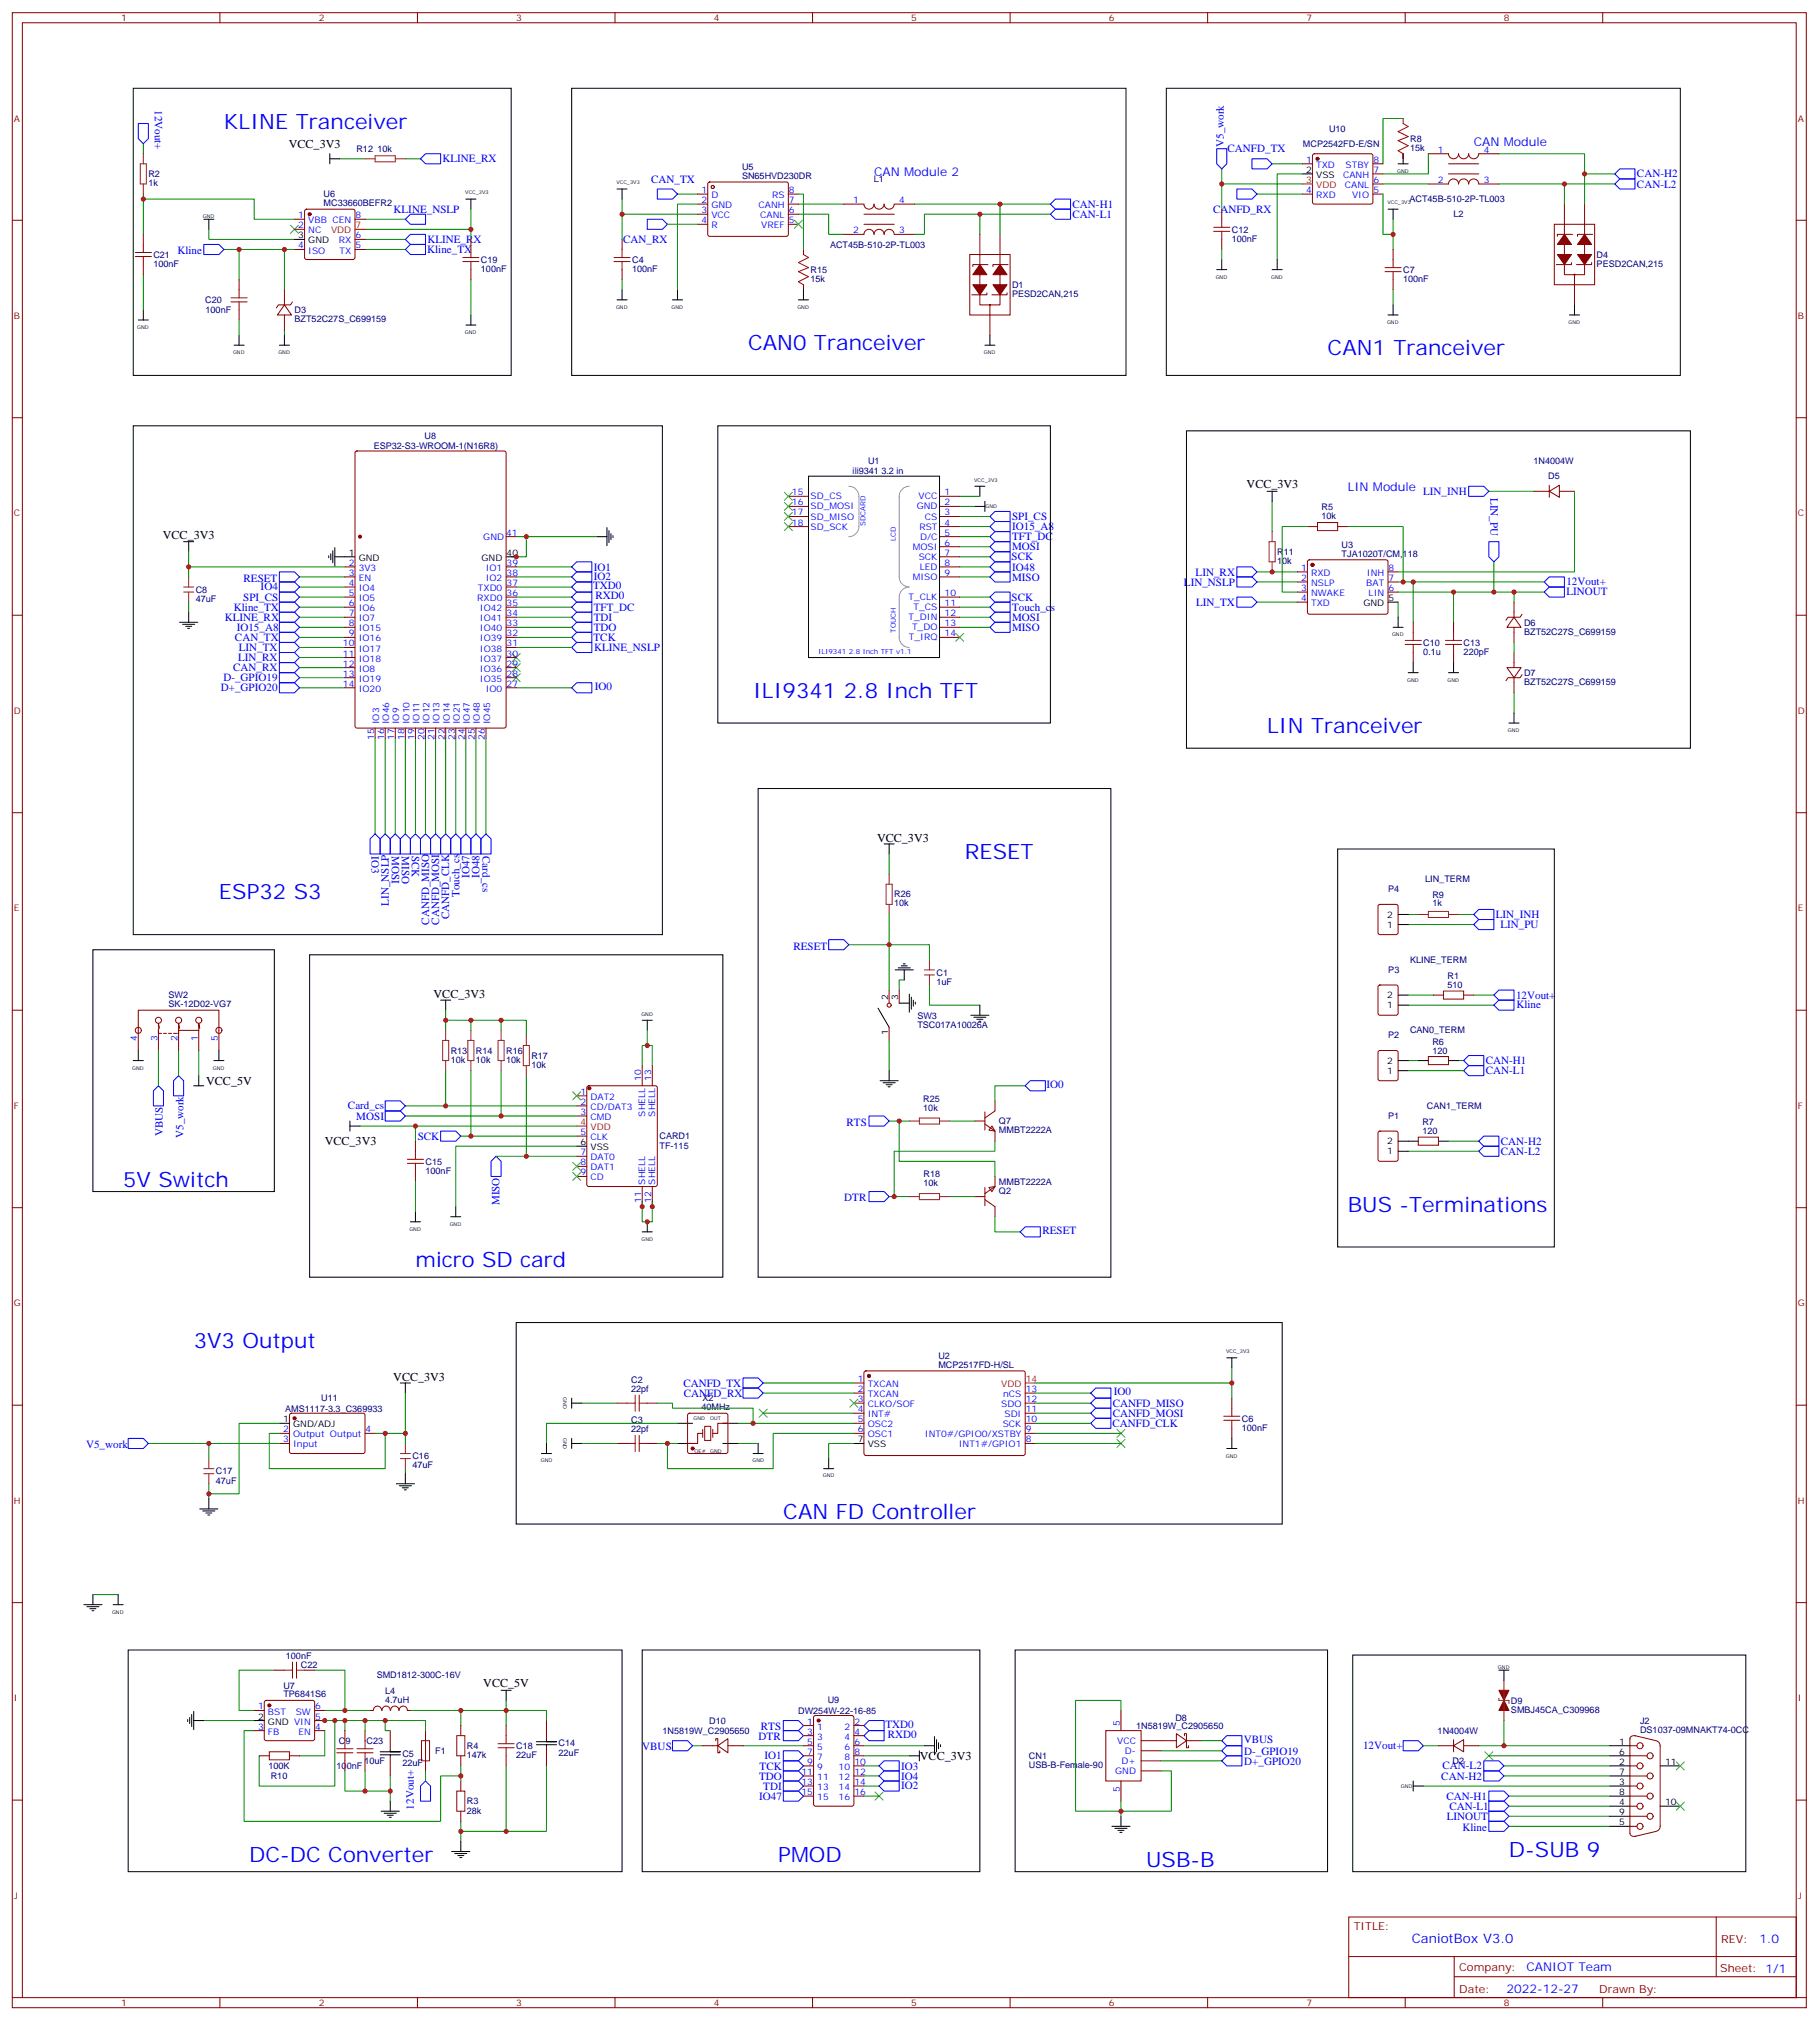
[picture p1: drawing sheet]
<svg xmlns="http://www.w3.org/2000/svg" width="637mm" height="707mm" viewBox="0 0 637 707" stroke-linecap="round" stroke-linejoin="round" font-family="sans-serif">
<defs><g id="words">
<g font-size="7.4" fill="#00f">
<text x="78.4" y="45">KLINE Tranceiver</text>
<text x="261.8" y="122.6">CAN0 Tranceiver</text>
<text x="464.7" y="124.4">CAN1 Tranceiver</text>
<text x="263.6" y="244.3">ILI9341 2.8 Inch TFT</text>
<text x="443.5" y="256.7">LIN Tranceiver</text>
<text x="337.7" y="300.8">RESET</text>
<text x="76.6" y="314.9">ESP32 S3</text>
<text x="43.1" y="415.4">5V Switch</text>
<text x="471.7" y="424.3">BUS -Terminations</text>
<text x="145.4" y="443.7">micro SD card</text>
<text x="67.8" y="471.9">3V3 Output</text>
<text x="274.2" y="531.8">CAN FD Controller</text>
<text x="87.2" y="651.8">DC-DC Converter</text>
<text x="272.4" y="651.8">PMOD</text>
<text x="401.2" y="653.6">USB-B</text>
<text x="528.2" y="650">D-SUB 9</text>
</g>
<text font-size="4.6" fill="#00f" x="494.2" y="680.2">CaniotBox V3.0</text>
<g font-size="4.2">
<text x="101.1" y="51.7">VCC_3V3</text>
<text x="436.4" y="170.8">VCC_3V3</text>
<text x="57" y="188.6">VCC_3V3</text>
<text x="307" y="294.8">VCC_3V3</text>
<text x="151.8" y="349.5">VCC_3V3</text>
<text x="72.2" y="379.8">VCC_5V</text>
<text x="113.7" y="401">VCC_3V3</text>
<text x="137.7" y="483.5">VCC_3V3</text>
<text x="169.2" y="590.7">VCC_5V</text>
<text x="322" y="616.2">VCC_3V3</text>
</g>
<g font-size="4.2" fill="#00f">
<text x="515.8" y="51">CAN Module</text>
<text x="305.9" y="61.5">CAN Module 2</text>
<text x="471.7" y="172">LIN Module</text>
<text x="615.9" y="680.5">1.0</text>
<text x="534.3" y="690">CANIOT Team</text>
<text x="527.3" y="697.8">2022-12-27</text>
</g>
<g font-size="3.9" fill="#00f">
<text x="54.2" y="38.6" transform="rotate(90 54.2 38.6)">12Vout+</text>
<text x="428.4" y="51.4" transform="rotate(-90 428.4 51.4)">V5_work</text>
<text x="429.7" y="53.3">CANFD_TX</text>
<text x="154.9" y="56.9">KLINE_RX</text>
<text x="227.9" y="63.9">CAN_TX</text>
<text x="573" y="65.8">CAN-L2</text>
<text x="573" y="62.1">CAN-H2</text>
<text x="137.7" y="74.5">KLINE_NSLP</text>
<text x="375.4" y="72.7">CAN-H1</text>
<text x="375.4" y="76.2">CAN-L1</text>
<text x="424.6" y="74.5">CANFD_RX</text>
<text x="62.1" y="88.9">Kline</text>
<text x="149.5" y="88.5">Kline_TX</text>
<text x="149.6" y="85.1">KLINE_RX</text>
<text x="218.1" y="85.1">CAN_RX</text>
<text x="498.1" y="173.3">LIN_INH</text>
<text x="521.7" y="174.3" transform="rotate(90 521.7 174.3)">LIN_PU</text>
<text x="354.3" y="182.1">SPI_CS</text>
<text x="354.3" y="185.6">IO15_A8</text>
<text x="354.3" y="189.1">TFT_DC</text>
<text x="354.1" y="196.2">SCK</text>
<text x="354.3" y="192.7">MOSI</text>
<text x="85.2" y="203.8">RESET</text>
<text x="207.9" y="199.8">IO1</text>
<text x="207.9" y="203.2">IO2</text>
<text x="354.3" y="203.3">MISO</text>
<text x="354.3" y="199.8">IO48</text>
<text x="418.5" y="201.5">LIN_RX</text>
<text x="91.2" y="206.7">IO4</text>
<text x="207.6" y="206.3">TXD0</text>
<text x="208.4" y="209.9">RXD0</text>
<text x="414.4" y="205">LIN_NSLP</text>
<text x="548.3" y="208.5">LINOUT</text>
<text x="548.3" y="205">12Vout+</text>
<text x="81.9" y="213.9">Kline_TX</text>
<text x="85.2" y="210.3">SPI_CS</text>
<text x="207.9" y="214">TFT_DC</text>
<text x="354.1" y="210.3">SCK</text>
<text x="354.3" y="213.8">Touch_cs</text>
<text x="418.7" y="212.1">LIN_TX</text>
<text x="78.7" y="217.4">KLINE_RX</text>
<text x="82.9" y="220.9">IO15_A8</text>
<text x="207.9" y="220.8">TDO</text>
<text x="207.9" y="217.3">TDI</text>
<text x="354.3" y="220.9">MISO</text>
<text x="354.3" y="217.4">MOSI</text>
<text x="82.2" y="224.4">CAN_TX</text>
<text x="83.5" y="227.9">LIN_TX</text>
<text x="207.8" y="224.4">TCK</text>
<text x="83.3" y="231.5">LIN_RX</text>
<text x="207.9" y="228">KLINE_NSLP</text>
<text x="78.2" y="238.5">D-_GPIO19</text>
<text x="81.6" y="235">CAN_RX</text>
<text x="77.3" y="242">D+_GPIO20</text>
<text x="208.1" y="241.6">IO0</text>
<text x="130" y="299.7" transform="rotate(90 130 299.7)">IO3</text>
<text x="137.1" y="299.7" transform="rotate(90 137.1 299.7)">MOSI</text>
<text x="140.6" y="299.7" transform="rotate(90 140.6 299.7)">MISO</text>
<text x="144.2" y="299.6" transform="rotate(90 144.2 299.6)">SCK</text>
<text x="168.9" y="299.7" transform="rotate(90 168.9 299.7)">Card_cs</text>
<text x="164.3" y="307.5" transform="rotate(-90 164.3 307.5)">IO47</text>
<text x="167.8" y="307.5" transform="rotate(-90 167.8 307.5)">IO48</text>
<text x="136.1" y="317.1" transform="rotate(-90 136.1 317.1)">LIN_NSLP</text>
<text x="160.8" y="314.1" transform="rotate(-90 160.8 314.1)">Touch_cs</text>
<text x="150.2" y="323.8" transform="rotate(-90 150.2 323.8)">CANFD_MISO</text>
<text x="153.7" y="323.8" transform="rotate(-90 153.7 323.8)">CANFD_MOSI</text>
<text x="157.3" y="321.9" transform="rotate(-90 157.3 321.9)">CANFD_CLK</text>
<text x="523.6" y="321.5">LIN_INH</text>
<text x="525.2" y="325">LIN_PU</text>
<text x="277.7" y="332.5">RESET</text>
<text x="530.6" y="349.6">12Vout+</text>
<text x="530.8" y="353">Kline</text>
<text x="520.1" y="372.6">CAN-H1</text>
<text x="520.1" y="376.1">CAN-L1</text>
<text x="366.3" y="380.9">IO0</text>
<text x="121.8" y="388.5">Card_cs</text>
<text x="124.7" y="392">MOSI</text>
<text x="296.3" y="394.2">RTS</text>
<text x="57" y="397.8" transform="rotate(-90 57 397.8)">VBUS</text>
<text x="64.3" y="398.4" transform="rotate(-90 64.3 398.4)">V5_work</text>
<text x="146.2" y="399">SCK</text>
<text x="525.4" y="400.9">CAN-H2</text>
<text x="525.4" y="404.4">CAN-L2</text>
<text x="174.9" y="422" transform="rotate(-90 174.9 422)">MISO</text>
<text x="295.5" y="420.7">DTR</text>
<text x="364.9" y="432">RESET</text>
<text x="239.2" y="485.5">CANFD_TX</text>
<text x="239.4" y="489.1">CANFD_RX</text>
<text x="389.8" y="488.5">IO0</text>
<text x="389.5" y="496.2">CANFD_MOSI</text>
<text x="389.5" y="492.5">CANFD_MISO</text>
<text x="389.4" y="499.7">CANFD_CLK</text>
<text x="30.1" y="507.2">V5_work</text>
<text x="266.3" y="605.9">RTS</text>
<text x="309.9" y="604.9">TXD0</text>
<text x="265.5" y="609.4">DTR</text>
<text x="310.7" y="608.5">RXD0</text>
<text x="435.4" y="610.3">VBUS</text>
<text x="224.8" y="612.8">VBUS</text>
<text x="267.6" y="615.9">IO1</text>
<text x="435.5" y="617.8">D+_GPIO20</text>
<text x="435.5" y="614.3">D-_GPIO19</text>
<text x="477.1" y="612.5">12Vout+</text>
<text x="265.7" y="623.2">TDO</text>
<text x="265.9" y="619.7">TCK</text>
<text x="315.5" y="623.1">IO4</text>
<text x="315.5" y="619.6">IO3</text>
<text x="504.5" y="623.1">CAN-H2</text>
<text x="504.9" y="619.5">CAN-L2</text>
<text x="267.2" y="626.7">TDI</text>
<text x="315.5" y="626.5">IO2</text>
<text x="144.9" y="633.6" transform="rotate(-90 144.9 633.6)">12Vout+</text>
<text x="265.7" y="630.1">IO47</text>
<text x="506.3" y="630.1">CAN-H1</text>
<text x="507.3" y="633.6">CAN-L1</text>
<text x="506.4" y="637.2">LINOUT</text>
<text x="511.9" y="641">Kline</text>
</g>
<g font-size="3.9" fill="#800">
<text x="473.9" y="675.8">TITLE:</text>
<text x="602.5" y="680.5">REV:</text>
<text x="510.8" y="690">Company:</text>
<text x="602.1" y="690.6">Sheet: 1/1</text>
<text x="510.8" y="697.7">Date:</text>
<text x="559.8" y="697.7">Drawn By:</text>
</g>
<g font-size="3.2" fill="#800">
<text x="42.4" y="7.4">1</text>
<text x="111.5" y="7.4">2</text>
<text x="180.7" y="7.4">3</text>
<text x="249.8" y="7.4">4</text>
<text x="319" y="7.4">5</text>
<text x="388.1" y="7.4">6</text>
<text x="457.3" y="7.4">7</text>
<text x="526.4" y="7.4">8</text>
<text x="4.8" y="42.5">A</text>
<text x="629.2" y="42.5">A</text>
<text x="4.8" y="111.7">B</text>
<text x="629.2" y="111.7">B</text>
<text x="4.8" y="180.8">C</text>
<text x="629.2" y="180.8">C</text>
<text x="4.8" y="250">D</text>
<text x="629.2" y="250">D</text>
<text x="4.8" y="319.1">E</text>
<text x="629.2" y="319.1">E</text>
<text x="4.8" y="388.3">F</text>
<text x="629.2" y="388.3">F</text>
<text x="4.8" y="457.4">G</text>
<text x="629.2" y="457.4">G</text>
<text x="4.8" y="526.6">H</text>
<text x="629.2" y="526.6">H</text>
<text x="4.8" y="595.7">I</text>
<text x="629.2" y="595.7">I</text>
<text x="4.8" y="664.8">J</text>
<text x="629.2" y="664.8">J</text>
<text x="42.4" y="702.4">1</text>
<text x="111.5" y="702.4">2</text>
<text x="180.7" y="702.4">3</text>
<text x="249.8" y="702.4">4</text>
<text x="319" y="702.4">5</text>
<text x="388.1" y="702.4">6</text>
<text x="457.3" y="702.4">7</text>
<text x="526.4" y="702.4">8</text>
</g>
<g font-size="3.2" fill="#000080">
<text x="465.2" y="46.1">U10</text>
<text x="124.8" y="53.2">R12</text>
<text x="132.1" y="53.2">10k</text>
<text x="456.1" y="51.4">MCP2542FD-E/SN</text>
<text x="493.6" y="52.9">15k</text>
<text x="493.6" y="49.7">R8</text>
<text x="259.7" y="59.5">U5</text>
<text x="51.9" y="65.2">1k</text>
<text x="51.9" y="62">R2</text>
<text x="259.7" y="62.7">SN65HVD230DR</text>
<text x="305.9" y="63.7">L1</text>
<text x="113.3" y="69">U6</text>
<text x="493.3" y="70.9">ACT45B-510-2P-TL003</text>
<text x="113.3" y="72.1">MC33660BEFR2</text>
<text x="508.7" y="76.1">L2</text>
<text x="431.2" y="81.4">C12</text>
<text x="290.5" y="86.7">ACT45B-510-2P-TL003</text>
<text x="431.2" y="84.6">100nF</text>
<text x="53.7" y="93.5">100nF</text>
<text x="53.7" y="90.2">C21</text>
<text x="168.3" y="95.2">100nF</text>
<text x="168.3" y="92">C19</text>
<text x="221.3" y="95.2">100nF</text>
<text x="221.3" y="92">C4</text>
<text x="283.7" y="95.5">R15</text>
<text x="491.1" y="95.5">C7</text>
<text x="558.9" y="93.3">PESD2CAN,215</text>
<text x="558.9" y="90.2">D4</text>
<text x="283.7" y="98.7">15k</text>
<text x="354.3" y="100.8">D1</text>
<text x="491.1" y="98.8">100nF</text>
<text x="71.8" y="106.2">C20</text>
<text x="354.3" y="103.9">PESD2CAN,215</text>
<text x="72" y="109.7">100nF</text>
<text x="103.1" y="112.8">BZT52C27S_C699159</text>
<text x="103.1" y="109.7">D3</text>
<text x="148.6" y="153.7">U8</text>
<text x="130.8" y="157.2">ESP32-S3-WROOM-1(N16R8)</text>
<text x="298.4" y="166.1">ili9341 3.2 in</text>
<text x="303.8" y="162.5">U1</text>
<text x="536.7" y="162.5">1N4004W</text>
<text x="541.9" y="167.8">D5</text>
<text x="462.6" y="178.7">R5</text>
<text x="462.6" y="181.9">10k</text>
<text x="469.6" y="191.7">U3</text>
<text x="447" y="197.5">10k</text>
<text x="447" y="194.3">R11</text>
<text x="469.6" y="194.9">TJA1020T/CM,118</text>
<text x="68.5" y="207.5">C8</text>
<text x="68.5" y="210.8">47uF</text>
<text x="533.5" y="219.1">D6</text>
<text x="498.2" y="226.1">C10</text>
<text x="512.3" y="226.1">C13</text>
<text x="533.5" y="222.2">BZT52C27S_C699159</text>
<text x="498.2" y="229.2">0.1u</text>
<text x="512.3" y="229.2">220pF</text>
<text x="533.5" y="239.8">BZT52C27S_C699159</text>
<text x="533.5" y="236.6">D7</text>
<text x="498.9" y="309">LIN_TERM</text>
<text x="313" y="317.4">10k</text>
<text x="313" y="314.2">R26</text>
<text x="485.9" y="312.4">P4</text>
<text x="501.4" y="317.2">1k</text>
<text x="501.4" y="314.3">R9</text>
<text x="327.8" y="341.6">C1</text>
<text x="485.9" y="340.6">P3</text>
<text x="493.6" y="337.2">KLINE_TERM</text>
<text x="327.8" y="344.8">1uF</text>
<text x="506.7" y="345.9">510</text>
<text x="506.7" y="342.8">R1</text>
<text x="58.9" y="352.6">SK-12D02-VG7</text>
<text x="58.9" y="349.4">SW2</text>
<text x="321.1" y="359.8">TSC017A10026A</text>
<text x="321.1" y="356.6">SW3</text>
<text x="485.9" y="363.5">P2</text>
<text x="493.6" y="361.8">CAN0_TERM</text>
<text x="501.4" y="365.7">R6</text>
<text x="157.8" y="368.9">R13</text>
<text x="166.6" y="368.9">R14</text>
<text x="177.2" y="368.9">R16</text>
<text x="186" y="370.6">R17</text>
<text x="501.4" y="368.9">120</text>
<text x="157.8" y="372">10k</text>
<text x="166.6" y="372">10k</text>
<text x="177.2" y="372">10k</text>
<text x="186" y="373.8">10k</text>
<text x="323.2" y="388.8">10k</text>
<text x="323.2" y="385.7">R25</text>
<text x="499.4" y="388.3">CAN1_TERM</text>
<text x="349.7" y="393.6">Q7</text>
<text x="485.9" y="391.8">P1</text>
<text x="497.9" y="393.9">R7</text>
<text x="230.8" y="398.9">CARD1</text>
<text x="349.7" y="396.7">MMBT2222A</text>
<text x="497.9" y="397.1">120</text>
<text x="148.9" y="407.7">C15</text>
<text x="230.8" y="402.2">TF-115</text>
<text x="148.9" y="411">100nF</text>
<text x="323.2" y="412.1">R18</text>
<text x="323.2" y="415.3">10k</text>
<text x="349.7" y="414.7">MMBT2222A</text>
<text x="349.7" y="417.9">Q2</text>
<text x="328.5" y="478.9">MCP2517FD-H/SL</text>
<text x="328.5" y="475.7">U2</text>
<text x="220.9" y="484.1">C2</text>
<text x="112.4" y="490.6">U11</text>
<text x="220.9" y="487.4">22pf</text>
<text x="245.9" y="490.6">X2</text>
<text x="99.8" y="494.2">AMS1117-3.3_C369933</text>
<text x="245.5" y="493.7">40MHz</text>
<text x="434.7" y="497.7">C6</text>
<text x="220.9" y="501.5">22pf</text>
<text x="220.9" y="498.3">C3</text>
<text x="434.7" y="500.9">100nF</text>
<text x="144.4" y="514.2">47uF</text>
<text x="144.4" y="510.9">C16</text>
<text x="75.6" y="519.4">47uF</text>
<text x="75.6" y="516.2">C17</text>
<text x="100.1" y="580.9">100nF</text>
<text x="105.4" y="584.2">C22</text>
<text x="131.9" y="587.7">SMD1812-300C-16V</text>
<text x="99.2" y="591.2">U7</text>
<text x="134.8" y="593.1">L4</text>
<text x="99.2" y="594.2">TP6841S6</text>
<text x="134.8" y="596.3">4.7uH</text>
<text x="289.7" y="596.2">U9</text>
<text x="528.9" y="599.6">SMBJ45CA_C309968</text>
<text x="528.9" y="596.5">D9</text>
<text x="248.2" y="603.5">D10</text>
<text x="279.4" y="600">DW254W-22-16-85</text>
<text x="397.7" y="605.2">1N5819W_C2905650</text>
<text x="411.4" y="602.7">D8</text>
<text x="574.1" y="603.5">J2</text>
<text x="118.6" y="610.6">C9</text>
<text x="128.3" y="610.6">C23</text>
<text x="195.5" y="611.5">C14</text>
<text x="231.9" y="607.1">1N5819W_C2905650</text>
<text x="503.2" y="607.1">1N4004W</text>
<text x="574.1" y="606.6">DS1037-09MNAKT74-0CC</text>
<text x="127.6" y="617.7">10uF</text>
<text x="140.8" y="615">C5</text>
<text x="152.3" y="614.1">F1</text>
<text x="163.4" y="615.5">147k</text>
<text x="163.4" y="612.4">R4</text>
<text x="180.7" y="615.5">22uF</text>
<text x="180.7" y="612.4">C18</text>
<text x="195.5" y="614.7">22uF</text>
<text x="360.2" y="615.9">CN1</text>
<text x="508.4" y="617.6">D2</text>
<text x="93.9" y="619.5">100K</text>
<text x="94.8" y="623">R10</text>
<text x="117.8" y="619.4">100nF</text>
<text x="140.8" y="618.2">22uF</text>
<text x="360.2" y="619.1">USB-B-Female-90</text>
<text x="163.4" y="635">28k</text>
<text x="163.4" y="631.8">R3</text>
</g>
<g font-size="3.2" fill="#00f">
<text x="503.2" y="53.5">1</text>
<text x="519.4" y="53.5">4</text>
<text x="457.2" y="57">1</text>
<text x="460.7" y="58.8">TXD</text>
<text x="471" y="58.8">STBY</text>
<text x="480.7" y="57">8</text>
<text x="470.1" y="62.3">CANH</text>
<text x="470.7" y="65.8">CANL</text>
<text x="480.7" y="64.1">6</text>
<text x="480.7" y="60.5">7</text>
<text x="503.2" y="64.1">2</text>
<text x="519.4" y="64.1">3</text>
<text x="245.5" y="67.6">1</text>
<text x="245.5" y="71.1">2</text>
<text x="249" y="69.4">D</text>
<text x="270.3" y="69.4">RS</text>
<text x="276.1" y="71.1">7</text>
<text x="276.1" y="67.6">8</text>
<text x="298.6" y="71.1">1</text>
<text x="314.7" y="71.1">4</text>
<text x="457.2" y="67.6">4</text>
<text x="460.7" y="69.4">RXD</text>
<text x="473.2" y="69.4">VIO</text>
<text x="480.7" y="67.6">5</text>
<text x="104.4" y="76.4">1</text>
<text x="124.4" y="76.4">8</text>
<text x="245.5" y="74.6">3</text>
<text x="249" y="72.9">GND</text>
<text x="249" y="76.4">VCC</text>
<text x="265.5" y="72.9">CANH</text>
<text x="266.1" y="76.4">CANL</text>
<text x="276.1" y="74.6">6</text>
<text x="104.4" y="79.9">2</text>
<text x="107.9" y="78.2">VBB CEN</text>
<text x="107.9" y="81.7">NC</text>
<text x="124.4" y="83.5">6</text>
<text x="245.5" y="78.2">4</text>
<text x="249" y="79.9">R</text>
<text x="266.4" y="79.9">VREF</text>
<text x="276.1" y="78.2">5</text>
<text x="298.6" y="81.7">2</text>
<text x="314.7" y="81.7">3</text>
<text x="104.4" y="87">4</text>
<text x="107.9" y="88.8">ISO</text>
<text x="118.6" y="85.2">RX</text>
<text x="118.8" y="88.8">TX</text>
<text x="124.4" y="87">5</text>
<text x="277.2" y="173.4">15</text>
<text x="330.6" y="173.4">1</text>
<text x="277.2" y="177">16</text>
<text x="283.7" y="174.8">SD_CS</text>
<text x="283.7" y="178.4">SD_MOSI</text>
<text x="320.9" y="178.4">GND</text>
<text x="321.6" y="174.8">VCC</text>
<text x="330.6" y="177">2</text>
<text x="277.2" y="180.5">17</text>
<text x="277.2" y="184">18</text>
<text x="283.7" y="181.9">SD_MISO</text>
<text x="283.7" y="185.4">SD_SCK</text>
<text x="321.8" y="185.4">RST</text>
<text x="323.8" y="181.9">CS</text>
<text x="330.6" y="180.5">3</text>
<text x="330.6" y="184">4</text>
<text x="169.2" y="188.9">GND</text>
<text x="177.2" y="187.5">41</text>
<text x="322.1" y="188.9">D/C</text>
<text x="330.6" y="187.5">5</text>
<text x="330.6" y="191.1">6</text>
<text x="319.5" y="192.5">MOSI</text>
<text x="321.6" y="196">SCK</text>
<text x="330.6" y="194.6">7</text>
<text x="122.1" y="201.6">3</text>
<text x="122.1" y="198.1">2</text>
<text x="125.6" y="203.4">EN</text>
<text x="125.6" y="199.9">3V3</text>
<text x="170" y="199.9">IO1</text>
<text x="170" y="203.4">IO2</text>
<text x="177.3" y="198.1">39</text>
<text x="177.3" y="201.6">38</text>
<text x="319.5" y="203.1">MISO</text>
<text x="321.9" y="199.5">LED</text>
<text x="330.6" y="198.1">8</text>
<text x="330.6" y="201.6">9</text>
<text x="455.4" y="199.9">1</text>
<text x="455.4" y="203.4">2</text>
<text x="458.9" y="201.6">RXD</text>
<text x="478.4" y="201.6">INH</text>
<text x="486" y="203.4">7</text>
<text x="486" y="199.9">8</text>
<text x="122.1" y="208.7">5</text>
<text x="122.1" y="205.2">4</text>
<text x="125.6" y="206.9">IO4</text>
<text x="167.3" y="206.9">TXD0</text>
<text x="177.3" y="205.2">37</text>
<text x="177.3" y="208.7">36</text>
<text x="330.6" y="208.7">10</text>
<text x="455.4" y="206.9">3</text>
<text x="458.9" y="205.2">NSLP</text>
<text x="458.9" y="208.7">NWAKE</text>
<text x="478.2" y="205.2">BAT</text>
<text x="479.1" y="208.7">LIN</text>
<text x="486" y="206.9">6</text>
<text x="122.1" y="215.8">7</text>
<text x="122.1" y="212.2">6</text>
<text x="125.6" y="214">IO6</text>
<text x="125.6" y="210.5">IO5</text>
<text x="167" y="210.5">RXD0</text>
<text x="168" y="214">IO42</text>
<text x="177.3" y="212.2">35</text>
<text x="177.3" y="215.8">34</text>
<text x="318" y="210.1">T_CLK</text>
<text x="319.8" y="213.6">T_CS</text>
<text x="330.6" y="212.2">11</text>
<text x="330.6" y="215.8">12</text>
<text x="455.4" y="210.5">4</text>
<text x="458.9" y="212.2">TXD</text>
<text x="122.1" y="219.3">8</text>
<text x="125.6" y="221.1">IO15</text>
<text x="125.6" y="217.5">IO7</text>
<text x="168" y="217.5">IO41</text>
<text x="168" y="221.1">IO40</text>
<text x="177.3" y="219.3">33</text>
<text x="318" y="217.2">T_DIN</text>
<text x="319.2" y="220.7">T_DO</text>
<text x="330.6" y="219.3">13</text>
<text x="120" y="226.3">10</text>
<text x="122.1" y="222.8">9</text>
<text x="125.6" y="224.6">IO16</text>
<text x="168" y="224.6">IO39</text>
<text x="177.3" y="222.8">32</text>
<text x="177.3" y="226.3">31</text>
<text x="318.1" y="224.2">T_IRQ</text>
<text x="330.6" y="222.8">14</text>
<text x="120" y="233.4">12</text>
<text x="120" y="229.9">11</text>
<text x="125.6" y="231.6">IO18</text>
<text x="125.6" y="228.1">IO17</text>
<text x="168" y="228.1">IO38</text>
<text x="168" y="231.6">IO37</text>
<text x="177.3" y="229.9">30</text>
<text x="177.3" y="233.4">29</text>
<text x="120" y="236.9">13</text>
<text x="125.6" y="238.7">IO19</text>
<text x="125.6" y="235.2">IO8</text>
<text x="168" y="235.2">IO36</text>
<text x="168" y="238.7">IO35</text>
<text x="177.3" y="236.9">28</text>
<text x="120" y="240.5">14</text>
<text x="125.6" y="242.2">IO20</text>
<text x="170" y="242.2">IO0</text>
<text x="177.3" y="240.5">27</text>
<text x="132.7" y="253.6" transform="rotate(-90 132.7 253.6)">IO3</text>
<text x="136.2" y="253.6" transform="rotate(-90 136.2 253.6)">IO46</text>
<text x="139.8" y="253.6" transform="rotate(-90 139.8 253.6)">IO9</text>
<text x="143.3" y="253.6" transform="rotate(-90 143.3 253.6)">IO10</text>
<text x="146.8" y="253.6" transform="rotate(-90 146.8 253.6)">IO11</text>
<text x="150.4" y="253.6" transform="rotate(-90 150.4 253.6)">IO12</text>
<text x="153.9" y="253.6" transform="rotate(-90 153.9 253.6)">IO13</text>
<text x="157.4" y="253.6" transform="rotate(-90 157.4 253.6)">IO14</text>
<text x="160.9" y="253.6" transform="rotate(-90 160.9 253.6)">IO21</text>
<text x="164.5" y="253.6" transform="rotate(-90 164.5 253.6)">IO47</text>
<text x="168" y="253.6" transform="rotate(-90 168 253.6)">IO48</text>
<text x="171.5" y="253.6" transform="rotate(-90 171.5 253.6)">IO45</text>
<text x="131" y="259.1" transform="rotate(-90 131 259.1)">15</text>
<text x="134.5" y="259.1" transform="rotate(-90 134.5 259.1)">16</text>
<text x="138" y="259.1" transform="rotate(-90 138 259.1)">17</text>
<text x="141.5" y="259.1" transform="rotate(-90 141.5 259.1)">18</text>
<text x="145.1" y="259.1" transform="rotate(-90 145.1 259.1)">19</text>
<text x="148.6" y="259.1" transform="rotate(-90 148.6 259.1)">20</text>
<text x="152.1" y="259.1" transform="rotate(-90 152.1 259.1)">21</text>
<text x="155.6" y="259.1" transform="rotate(-90 155.6 259.1)">22</text>
<text x="159.2" y="259.1" transform="rotate(-90 159.2 259.1)">23</text>
<text x="162.7" y="259.1" transform="rotate(-90 162.7 259.1)">24</text>
<text x="166.2" y="259.1" transform="rotate(-90 166.2 259.1)">25</text>
<text x="169.8" y="259.1" transform="rotate(-90 169.8 259.1)">26</text>
<text x="48" y="364.5" transform="rotate(-90 48 364.5)">4</text>
<text x="55.1" y="364.5" transform="rotate(-90 55.1 364.5)">3</text>
<text x="62.2" y="364.5" transform="rotate(-90 62.2 364.5)">2</text>
<text x="69.2" y="364.5" transform="rotate(-90 69.2 364.5)">1</text>
<text x="76.3" y="364.5" transform="rotate(-90 76.3 364.5)">5</text>
<text x="203.2" y="383.3">1</text>
<text x="224.4" y="378.4" transform="rotate(-90 224.4 378.4)">10</text>
<text x="228" y="378.4" transform="rotate(-90 228 378.4)">13</text>
<text x="203.2" y="386.9">2</text>
<text x="206.7" y="385.1">DAT2</text>
<text x="206.7" y="388.6">CD/DAT3</text>
<text x="203.2" y="390.4">3</text>
<text x="206.7" y="392.1">CMD</text>
<text x="225.8" y="390.9" transform="rotate(-90 225.8 390.9)">SHELL</text>
<text x="229.4" y="390.9" transform="rotate(-90 229.4 390.9)">SHELL</text>
<text x="203.2" y="397.4">5</text>
<text x="206.7" y="399.2">CLK</text>
<text x="203.2" y="404.5">7</text>
<text x="206.7" y="406.3">DAT0</text>
<text x="203.2" y="408">8</text>
<text x="203.2" y="411.6">9</text>
<text x="206.7" y="409.8">DAT1</text>
<text x="206.7" y="413.3">CD</text>
<text x="225.8" y="414.7" transform="rotate(-90 225.8 414.7)">SHELL</text>
<text x="229.4" y="414.7" transform="rotate(-90 229.4 414.7)">SHELL</text>
<text x="224.4" y="421.2" transform="rotate(-90 224.4 421.2)">11</text>
<text x="228" y="421.2" transform="rotate(-90 228 421.2)">12</text>
<text x="300.2" y="483.9">1</text>
<text x="303.7" y="485.6">TXCAN</text>
<text x="300.2" y="487.4">2</text>
<text x="300.2" y="490.9">3</text>
<text x="303.7" y="489.2">TXCAN</text>
<text x="351.1" y="489.2">nCS</text>
<text x="359" y="490.9">12</text>
<text x="359" y="487.4">13</text>
<text x="300.2" y="494.5">4</text>
<text x="300.2" y="498">5</text>
<text x="303.7" y="492.7">CLKO/SOF</text>
<text x="303.7" y="496.2">INT#</text>
<text x="350.4" y="492.7">SDO</text>
<text x="351.6" y="496.2">SDI</text>
<text x="359" y="498">10</text>
<text x="359" y="494.5">11</text>
<text x="99.1" y="501.5">2</text>
<text x="102.6" y="503.3">Output Output</text>
<text x="128" y="501.5">4</text>
<text x="300.2" y="501.5">6</text>
<text x="303.7" y="499.7">OSC2</text>
<text x="303.7" y="503.3">OSC1</text>
<text x="323.7" y="503.3">INT0#/GPIO0/XSTBY</text>
<text x="351" y="499.7">SCK</text>
<text x="359" y="501.5">9</text>
<text x="99.1" y="505">3</text>
<text x="102.6" y="506.8">Input</text>
<text x="335.6" y="506.8">INT1#/GPIO1</text>
<text x="359" y="505">8</text>
<text x="90.3" y="598.5">1</text>
<text x="110.3" y="598.5">6</text>
<text x="90.3" y="605.6">3</text>
<text x="93.8" y="600.3">BST</text>
<text x="103.5" y="600.3">SW</text>
<text x="110.3" y="605.6">4</text>
<text x="110.3" y="602.1">5</text>
<text x="282.6" y="603.8">1</text>
<text x="286.1" y="605.6">1</text>
<text x="295.6" y="605.6">2</text>
<text x="299" y="603.8">2</text>
<text x="392" y="604.2" transform="rotate(-90 392 604.2)">5</text>
<text x="93.8" y="607.3">FB</text>
<text x="104.5" y="607.3">EN</text>
<text x="282.6" y="607.3">3</text>
<text x="282.6" y="610.9">5</text>
<text x="286.1" y="609.1">3</text>
<text x="295.6" y="609.1">4</text>
<text x="299" y="610.9">6</text>
<text x="299" y="607.3">4</text>
<text x="391.1" y="610.5">VCC</text>
<text x="282.6" y="614.4">7</text>
<text x="282.6" y="617.9">9</text>
<text x="286.1" y="612.6">5</text>
<text x="286.1" y="616.2">7</text>
<text x="295.6" y="616.2">8</text>
<text x="295.6" y="612.6">6</text>
<text x="299" y="617.9">10</text>
<text x="299" y="614.4">8</text>
<text x="392.6" y="617.6">D+</text>
<text x="393.8" y="614">D-</text>
<text x="280.6" y="621.5">11</text>
<text x="286.1" y="619.7">9</text>
<text x="286.1" y="623.2">11</text>
<text x="293.5" y="623.2">12</text>
<text x="293.5" y="619.7">10</text>
<text x="299" y="621.5">12</text>
<text x="390.4" y="621.1">GND</text>
<text x="280.6" y="625">13</text>
<text x="280.6" y="628.5">15</text>
<text x="286.1" y="626.7">13</text>
<text x="293.5" y="626.7">14</text>
<text x="299" y="628.5">16</text>
<text x="299" y="625">14</text>
<text x="392" y="627.3" transform="rotate(-90 392 627.3)">5</text>
<text x="286.1" y="630.3">15</text>
<text x="293.5" y="630.3">16</text>
</g>
<g font-size="3.2">
<text x="457.2" y="60.5">2</text>
<text x="460.7" y="62.3">VSS</text>
<text x="104.4" y="83.5">3</text>
<text x="107.9" y="85.2">GND</text>
<text x="122.1" y="194.6">1</text>
<text x="125.6" y="196.4">GND</text>
<text x="168.6" y="196.4">GND</text>
<text x="177.3" y="194.6">40</text>
<text x="477.3" y="212.2">GND</text>
<text x="486" y="210.5">5</text>
<text x="485.6" y="321.2">2</text>
<text x="485.6" y="324.8">1</text>
<text x="310.9" y="350.2" transform="rotate(-90 310.9 350.2)">2</text>
<text x="314.4" y="350.2" transform="rotate(-90 314.4 350.2)">3</text>
<text x="485.6" y="353">1</text>
<text x="485.6" y="349.5">2</text>
<text x="310.9" y="362.4" transform="rotate(-90 310.9 362.4)">1</text>
<text x="485.6" y="375.9">1</text>
<text x="485.6" y="372.4">2</text>
<text x="203.2" y="401">6</text>
<text x="485.6" y="400.6">2</text>
<text x="206.7" y="402.7">VSS</text>
<text x="485.6" y="404.1">1</text>
<text x="99.1" y="498">1</text>
<text x="102.6" y="499.7">GND/ADJ</text>
<text x="300.2" y="505">7</text>
<text x="303.7" y="506.8">VSS</text>
<text x="90.3" y="602.1">2</text>
<text x="93.8" y="603.8">GND VIN</text>
<text x="566.7" y="610.9">1</text>
<text x="566.7" y="617.9">2</text>
<text x="566.7" y="614.4">6</text>
<text x="582.9" y="617.9">11</text>
<text x="566.7" y="621.5">7</text>
<text x="566.7" y="625">3</text>
<text x="566.7" y="628.5">8</text>
<text x="566.7" y="632">4</text>
<text x="566.7" y="635.6">9</text>
<text x="582.9" y="632">10</text>
<text x="566.7" y="639.1">5</text>
</g>
<g font-size="3.2" fill="#f00">
<text x="457.2" y="64.1">3</text>
<text x="460.7" y="65.8">VDD</text>
<text x="115.9" y="81.7">VDD</text>
<text x="124.4" y="79.9">7</text>
<text x="203.2" y="393.9">4</text>
<text x="206.7" y="395.7">VDD</text>
<text x="350.5" y="485.6">VDD</text>
<text x="359" y="483.9">14</text>
</g>
<g font-size="2.5" fill="#00f">
<text x="302.9" y="184.3" transform="rotate(-90 302.9 184.3)">SDCARD</text>
<text x="313.5" y="189.5" transform="rotate(-90 313.5 189.5)">LCD</text>
<text x="313.5" y="221.5" transform="rotate(-90 313.5 221.5)">TOUCH</text>
<text x="286.5" y="229">ILI9341 2.8 Inch TFT v1.1</text>
</g>
<g font-size="1.8">
<text x="215.8" y="64.5">VCC_3V3</text>
<text x="489" y="60.5">GND</text>
<text x="162.8" y="68.1">VCC_3V3</text>
<text x="485.6" y="71.6">VCC_3V3</text>
<text x="71" y="76.3">GND</text>
<text x="425.5" y="97.6">GND</text>
<text x="444.9" y="97.6">GND</text>
<text x="215.6" y="108.2">GND</text>
<text x="235" y="108.2">GND</text>
<text x="279.1" y="108.2">GND</text>
<text x="485.5" y="113.5">GND</text>
<text x="549" y="113.5">GND</text>
<text x="48" y="115.2">GND</text>
<text x="162.7" y="117">GND</text>
<text x="81.6" y="124">GND</text>
<text x="97.4" y="124">GND</text>
<text x="344.4" y="124">GND</text>
<text x="341" y="168.6">VCC_3V3</text>
<text x="345" y="178">GND</text>
<text x="487.3" y="222.8">GND</text>
<text x="492.5" y="238.7">GND</text>
<text x="506.7" y="238.7">GND</text>
<text x="527.8" y="256.3">GND</text>
<text x="224.5" y="355.6">GND</text>
<text x="46.3" y="374.5">GND</text>
<text x="74.5" y="374.5">GND</text>
<text x="143.3" y="431">GND</text>
<text x="157.4" y="429.2">GND</text>
<text x="224.6" y="434.3">GND</text>
<text x="429.2" y="473.7">VCC_3V3</text>
<text x="197.1" y="489.3" transform="rotate(90 197.1 489.3)">GND</text>
<text x="242.8" y="497.3">GND</text>
<text x="248.5" y="497.3">OUT</text>
<text x="197.1" y="503.4" transform="rotate(90 197.1 503.4)">GND</text>
<text x="243.1" y="508.6">OE#</text>
<text x="248.6" y="508.6">GND</text>
<text x="189.3" y="511.9">GND</text>
<text x="263.4" y="511.9">GND</text>
<text x="429" y="510.3">GND</text>
<text x="288.1" y="517.2">GND</text>
<text x="39.2" y="565">GND</text>
<text x="524.3" y="584.2">GND</text>
<text x="490.4" y="626">GND</text>
</g>
</g></defs>
<g fill="none" stroke="#870000" stroke-width=".35">
<path d="M4.3 4.4h627.9v698.5h-627.9zM7.8 8h620.9v691.4h-620.9zM77 4.4v3.6M146.1 4.4v3.6M215.3 4.4v3.6M284.4 4.4v3.6M353.6 4.4v3.6M422.7 4.4v3.6M491.8 4.4v3.6M561 4.4v3.6M455.9 57.4h3.5M459.6 54l.5-.2h19.7l.5 .2 .3 .5v16.3l-.3 .5-.5 .2h-19.7l-.5-.3-.2-.4v-16.3z"/>
<path d="M480.6 57.4h3.5M491.1 41.5v1.8M491.1 53.8v1.8M500 53.8h7a1.76 1.76 0 0 0 1.8 1.8 1.76 1.76 0 0 0 1.7-1.8 1.76 1.76 0 0 0 1.8 1.8 1.76 1.76 0 0 0 1.8-1.8 1.76 1.76 0 0 0 1.7 1.8 1.76 1.76 0 0 0 1.8-1.8h7.1M507 57.4h10.6M4.3 77.1h3.5M103.1 76.8h3.5M106.8 73.4l.5-.2h16.2l.5 .2 .2 .5v16.3l-.2 .5-.5 .2h-16.2l-.5-.3-.2-.4v-16.3zM124.2 76.8h3.6M295.3 71.5h7.1a1.76 1.76 0 0 0 1.8 1.7 1.76 1.76 0 0 0 1.7-1.7 1.76 1.76 0 0 0 1.8 1.7 1.76 1.76 0 0 0 1.8-1.7 1.76 1.76 0 0 0 1.7 1.7 1.76 1.76 0 0 0 1.8-1.7h7M302.4 75h10.6M302.4 78.5h10.6"/>
<path d="M427.6 73.2v3.6M455.9 67.9h3.5M480.6 67.9h3.5M480.6 64.4h3.5M480.6 60.9h3.5M500 64.4h7a1.76 1.76 0 0 1 1.8-1.7 1.76 1.76 0 0 1 1.7 1.7 1.76 1.76 0 0 1 1.8-1.7 1.76 1.76 0 0 1 1.8 1.7 1.76 1.76 0 0 1 1.7-1.7 1.76 1.76 0 0 1 1.8 1.7h7.1M507 60.9h10.6M544.1 78.5h14.1v21.2h-14.1zM547.6 71.5v24.7h7v-24.7M628.7 77.1h3.5M50.2 82.1v3.5M50.2 92.6v3.6"/>
<path d="M83.7 97.9v3.6M103.1 80.3h3.5M103.1 87.3h3.5M124.2 87.3h3.6M124.2 83.8h3.6M164.8 83.8v3.5M164.8 94.4v3.5M217.7 83.8v3.5M217.7 94.4v3.5M281.2 87.3v1.8M281.2 99.7v1.8M295.3 82.1h7.1a1.76 1.76 0 0 1 1.8-1.8 1.76 1.76 0 0 1 1.7 1.8 1.76 1.76 0 0 1 1.8-1.8 1.76 1.76 0 0 1 1.8 1.8 1.76 1.76 0 0 1 1.7-1.8 1.76 1.76 0 0 1 1.8 1.8h7"/>
<path d="M339.4 89.1h14.2v21.2h-14.2zM343 82.1v24.7h7v-24.7M345.8 92.6h-5.3v.7M352.8 92.6h-5.2v.7M427.6 83.8v3.5M487.6 87.3v3.6M487.6 97.9v3.6M550.1 91.9v.7h-5.3M550.4 82.1h-5.3v.7M551.1 96.2v10.6M557.1 91.9v.7h-5.3M557.5 82.1h-5.3v.7"/>
<path d="M83.7 108.5v3.5M99.6 106.8l2.4 3.5h-4.9zM99.6 101.5v5.3M99.6 110.3v5.3M102.4 105.7l-.7 1.1h-4.3l-.7 1M345.4 102.5v.7h-5.3M346.5 106.8v10.5M352.5 102.5v.7h-5.3M4.3 146.3h3.5M124.5 158.1l.5-.2h51.5l.6 .4 .1 95.9-.5 .7h-51.7l-.7-.4-.1-95.9zM628.7 146.3h3.5M275.9 173.8h7.1"/>
<path d="M275.9 177.3h7.1M328.9 173.8h7M328.9 177.3h7M537 172h5.3M542.3 172l3.5-2.1v4.2zM542.3 169.9v4.2M545.8 172h5.3M120.7 198.5h3.5M177.2 187.9h3.5M177.2 198.5h3.5M275.9 180.8h7.1M275.9 184.4h7.1"/>
<path d="M328.9 180.8h7M328.9 184.4h7M328.9 187.9h7M328.9 191.4h7M328.9 194.9h7M328.9 198.5h7M457.6 184.4h3.6M457.9 196.2l.4-.2 27.1 .1 .4 .6v17.9l-.7 .5-27-.1-.5-.7v-17.6zM468.2 184.4h3.5M4.3 215.4h3.5M120.7 202h3.5M120.7 209.1h3.5"/>
<path d="M120.7 212.6h3.5M120.7 216.1h3.5M120.7 219.6h3.5M120.7 205.5h3.5M177.2 202h3.5M177.2 209.1h3.5M177.2 212.6h3.5M177.2 216.1h3.5M177.2 219.6h3.5M177.2 205.5h3.5M328.9 202h7M328.9 209.1h7"/>
<path d="M328.9 212.6h7M328.9 216.1h7M328.9 219.6h7M454.1 200.2h3.5M454.1 203.8h3.5M454.1 207.3h3.5M454.1 210.8h3.5M485.8 200.2h3.6M485.8 203.8h3.6M485.8 207.3h3.6M494.7 217.9v3.5M508.8 217.9v3.5"/>
<path d="M529.9 216.1l2.5 3.5h-4.9zM529.9 210.8v5.3M529.9 219.6v5.3M532.8 215.1l-.7 1h-4.3l-.7 1.1M628.7 215.4h3.5M120.7 223.2h3.5M120.7 226.7h3.5M120.7 230.2h3.5M120.7 233.8h3.5M120.7 237.3h3.5M177.2 223.2h3.5M177.2 226.7h3.5"/>
<path d="M177.2 230.2h3.5M177.2 233.8h3.5M177.2 237.3h3.5M328.9 223.2h7M494.7 228.5v3.5M508.8 228.5v3.5M527.5 233.8h4.9l-2.5 3.5zM529.9 228.5v5.3M529.9 237.3v5.3M532.8 236.2l-.7 1.1h-4.3l-.7 1M120.7 240.8h3.5M131.3 254.9v3.5"/>
<path d="M134.8 254.9v3.5M138.4 254.9v3.5M141.9 254.9v3.5M145.4 254.9v3.5M148.9 254.9v3.5M152.5 254.9v3.5M156 254.9v3.5M159.5 254.9v3.5M163.1 254.9v3.5M166.6 254.9v3.5M170.1 254.9v3.5M177.2 240.8h3.5"/>
<path d="M4.3 284.6h3.5M628.7 284.6h3.5M482.6 316.9l.4-.2h5.7l.6 .4 .1 9.4-.5 .7h-5.9l-.6-.4-.1-9.4zM4.3 353.7h3.5M55.5 358.6v-.3l.3 1.7M55.5 359v.7M311.2 346.6v4.6M311.2 359.7v4.6M314.7 346.6v4.6M482.6 345.1l.4-.2h5.7l.6 .4 .1 9.5-.5 .6-5.9 .1-.6-.5-.1-9.4zM501.7 348.4h3.5M512.3 348.4h3.5"/>
<path d="M628.7 353.7h3.5M48.4 367.8v-14.1h28.2v14.1M55.5 360.8v1h1M55.5 360v7.8M57.2 361.8h1.1M59 361.8h1M60.7 361.8h1.1M62.2 361.8h.3v-1v7M62.9 360l-.4-1.7v2.5h7.1M69.6 360.8v7M69.9 360l-.3-1.7v2.5M224.8 373.1v7.1"/>
<path d="M228.3 373.1v7.1M482.6 368l.4-.2h5.7l.6 .4 .1 9.5-.5 .6-5.9 .1-.6-.5-.1-9.4zM500 369.9h7v2.8h-7zM145.4 399.6v3.5M201.9 383.7h3.5M201.9 387.2h3.5M201.9 390.7h3.5M201.9 397.8h3.5M205.6 380.4l.5-.2h23.3l.5 .2 .2 .5v33.8l-.3 .5-.4 .2h-23.3l-.5-.2-.2-.5v-33.8zM341.2 392.5h3.5M344.7 393.6l3.6 2.4v3.6M344.7 389.3v6.4"/>
<path d="M347.2 394.3l1.1 1.7-2.2-.3zM348.3 385.4v3.6l-3.6 2.4M482.6 396.2l.4-.2h5.7l.6 .5 .1 9.4-.5 .7h-5.9l-.6-.5-.1-9.4zM496.4 398.1h7.1v2.9h-7.1zM145.4 410.1v3.6M201.9 404.8h3.5M201.9 408.4h3.5M201.9 411.9h3.5M224.8 415.4v7.1M228.3 415.4v7.1M341.2 419h3.5M344.7 415.8v6.3"/>
<path d="M346.1 415.8l2.2-.4-1.1 1.8zM348.3 411.9v3.5l-3.6 2.5M4.3 422.8h3.5M344.7 420l3.6 2.5v3.5M628.7 422.8h3.5M4.3 492h3.5M101.6 495l.4-.2 25.3 .1 .5 .6-.1 13-.6 .4h-25.4l-.4-.7v-12.7zM216 491.3h3.5M226.6 491.3h3.5M240.9 495l.5-.2h12.7l.5 .2 .2 .5v12.7l-.3 .5-.4 .2h-12.7l-.5-.2-.2-.5v-12.7zM254.8 498.3h-3.6v3.6h-1.7M298.9 491.3h3.5"/>
<path d="M298.9 484.2h3.5M298.9 487.8h3.5M298.9 494.8h3.5M298.9 498.3h3.5M302.6 480.2l.5-.2h55.3l.4 .7v28.5l-.7 .4h-55.3l-.4-.7v-28.2zM358.8 491.3h3.6M358.8 487.8h3.6M358.8 494.8h3.6M358.8 498.3h3.6M431.2 489.5v3.5M628.7 492h3.5M97.8 501.9h3.5"/>
<path d="M97.8 505.4h3.5M127.8 501.9h3.5M216 505.4h3.5M226.6 505.4h3.5M246 501.9h-1.8v3.5h-3.5M298.9 501.9h3.5M358.8 501.9h3.6M358.8 505.4h3.6M431.2 500.1v3.5M4.3 561.1h3.5M628.7 561.1h3.5M89 598.9h3.5"/>
<path d="M92.7 595.6l.5-.3h16.2l.5 .3 .2 .5v12.7l-.2 .5-.5 .2h-16.2l-.5-.3-.2-.4v-12.7zM96 584.8h3.6M106.6 584.8h3.5M110.1 598.9h3.6M129.5 598.9h1.1M133.5 598.9a1.41 1.41 0 0 0-1.4-1.5 1.41 1.41 0 0 0-1.4 1.5M133.8 598.9a1.41 1.41 0 0 1 1.4-1.6 1.41 1.41 0 0 1 1.4 1.6M136.8 598.9a1.41 1.41 0 0 1 1.4-1.6 1.41 1.41 0 0 1 1.4 1.6M142.6 598.9a1.41 1.41 0 0 0-1.5-1.6 1.41 1.41 0 0 0-1.4 1.6M142.6 598.9h1.1M392.4 598.9v7M89 605.9h3.5"/>
<path d="M90.7 614.8h3.6M101.3 614.8h3.5M110.1 605.9h3.6M110.1 602.4h3.6M120.7 605.9v3.6M120.7 616.5v3.5M127.8 605.9v3.6M127.8 616.5v3.5M136.6 605.9v7.1M136.6 614.8v7M148.9 605.9v14.1M161.3 604.2v3.5"/>
<path d="M161.3 614.8v3.5M177.2 604.2v3.5M177.2 614.8v3.5M191.3 602.4v7.1M191.3 611.2v7.1M246 611.2h5.2M250.5 609.5v-.7h.7v4.9h.8v-.7M251.2 611.2l3.6-2.4v4.9zM254.8 611.2h5.3M281.2 611.2h3.6M281.2 604.2h3.6M281.2 607.7h3.6"/>
<path d="M281.2 614.8h3.6M281.2 618.3h3.6M285 600.8l.5-.2h12.7l.6 .5 .1 30.6-.5 .6-12.9 .1-.7-.5v-30.6zM298.9 611.2h3.5M298.9 604.2h3.5M298.9 607.7h3.5M298.9 614.8h3.5M298.9 618.3h3.5M387.1 605.9h12.3v17.7h-12.3zM399.4 609.5h12.4M399.4 613h7.1M399.4 616.5h7.1"/>
<path d="M411.8 607l3.5 2.5-3.5 2.4zM414.6 607.7v-.7h.7v4.9h.7v-.7M415.3 609.5h5.3M503.5 611.2h5.3M508.8 611.2l3.5-2.1v4.2zM508.8 609.1v4.2M512.3 611.2h5.3M570.5 611.2h2.5M570.5 614.8h6M570.5 618.3h2.5M570.5 608.8v33.1M572.3 607.7l7.4 1.8"/>
<path d="M572.4 607.8a1.31 1.31 0 0 0-1.9 1.1M579.8 609.5l1.1 .8 .2 .9v28.2l-.2 .9-1.1 .8M4.3 630.3h3.5M161.3 623.6v3.5M161.3 634.2v3.5M281.2 628.9h3.6M281.2 625.3h3.6M281.2 621.8h3.6M298.9 628.9h3.5M298.9 625.3h3.5M298.9 621.8h3.5M392.4 623.6v7"/>
<path d="M399.4 620h7.1M570.5 628.9h6M570.5 625.3h2.5M570.5 621.8h6M570.5 632.4h2.5M570.5 639.4h2.5M570.5 635.9h6M628.7 630.3h3.5M570.5 641.8a1.41 1.41 0 0 0 1.9 1.1M579.7 641.2l-7.4 1.8M472.1 671.2h156.6v28.2h-156.6zM600.7 671.2v20.9"/>
<path d="M4.3 699.4h3.5M77 699.4v3.5M146.1 699.4v3.5M215.3 699.4v3.5M284.4 699.4v3.5M353.6 699.4v3.5M422.7 699.4v3.5M472.1 685h156.5M491.8 699.4v3.5M509 692.1h119.6M509 685v14.2M561 699.4v3.5"/>
<path d="M628.7 699.4h3.5"/>
<circle cx="551.1" cy="96.2" r=".18"/>
<circle cx="346.5" cy="106.8" r=".18"/>
<circle cx="55.5" cy="357.2" r="1.06"/>
<circle cx="62.5" cy="357.2" r="1.06"/>
<circle cx="69.6" cy="357.2" r="1.06"/>
<circle cx="311.2" cy="351.9" r=".71"/>
<circle cx="48.4" cy="360.8" r="1.06"/>
<circle cx="76.6" cy="360.8" r="1.06"/>
<circle cx="574" cy="618.3" r="1.06"/>
<circle cx="574" cy="611.2" r="1.06"/>
<circle cx="577.6" cy="614.8" r="1.06"/>
<circle cx="574" cy="625.3" r="1.06"/>
<circle cx="574" cy="639.4" r="1.06"/>
<circle cx="574" cy="632.4" r="1.06"/>
<circle cx="577.6" cy="635.9" r="1.06"/>
<circle cx="577.6" cy="628.9" r="1.06"/>
<circle cx="577.6" cy="621.8" r="1.06"/>
</g>
<g fill="none" stroke="#00f" stroke-width=".35">
<path d="M48.4 43.3h3.5v5.2l-1.7 1.8-1.8-1.8zM148.9 53.8h5.3v3.6h-5.3l-1.7-1.8zM425.9 52.1h3.5v5.3l-1.8 1.7-1.7-1.7zM438.2 55.6h5.3l1.8 1.8-1.8 1.7h-5.3zM141.9 76.8l1.8-1.8h5.2v3.5h-5.2zM226.6 76.8h5.2l1.8 1.7-1.8 1.8h-5.2zM230.1 66.2h5.3l1.7 1.7-1.7 1.8h-5.3zM367.7 71.5l1.7-1.8h5.3v3.5h-5.3zM367.7 75l1.7-1.8h5.3v3.6h-5.3zM432.9 66.2h5.3l1.8 1.7-1.8 1.8h-5.3zM565.2 64.4l1.8-1.7h5.3v3.5h-5.3zM565.2 60.9l1.8-1.8h5.3v3.6h-5.3z"/>
<path d="M71.3 85.6h5.3l1.8 1.7-1.8 1.8h-5.3zM141.9 87.3l1.8-1.7h5.2v3.5h-5.2zM141.9 83.8l1.8-1.7h5.2v3.5h-5.2zM514.1 170.3h5.3l1.7 1.7-1.7 1.8h-5.3zM200.1 198.5l1.8-1.8h5.3v3.5h-5.3zM346.5 180.8l1.8-1.7h5.3v3.5h-5.3zM346.5 194.9l1.8-1.7h5.3v3.5h-5.3zM346.5 184.4l1.8-1.8h5.3v3.5h-5.3zM346.5 191.4l1.8-1.7h5.3v3.5h-5.3zM346.5 187.9l1.8-1.8h5.3v3.6h-5.3zM346.5 198.5l1.8-1.8h5.3v3.5h-5.3zM432.9 198.5h5.3l1.8 1.7-1.8 1.8h-5.3z"/>
<path d="M521.1 189.7h3.6v5.2l-1.8 1.8-1.8-1.8zM97.8 210.8h5.3l1.7 1.8-1.7 1.7h-5.3zM97.8 207.3h5.3l1.7 1.8-1.7 1.7h-5.3zM97.8 217.9h5.3l1.7 1.7-1.7 1.8h-5.3zM97.8 214.3h5.3l1.7 1.8-1.7 1.8h-5.3zM97.8 200.2h5.3l1.7 1.8-1.7 1.8h-5.3zM97.8 203.8h5.3l1.7 1.7-1.7 1.8h-5.3zM200.1 209.1l1.8-1.8h5.3v3.5h-5.3zM200.1 216.1l1.8-1.8h5.3v3.6h-5.3zM200.1 202l1.8-1.8h5.3v3.6h-5.3zM201.9 210.8h5.3v3.5h-5.3l-1.8-1.7zM201.9 203.8h5.3v3.5h-5.3l-1.8-1.8z"/>
<path d="M201.9 217.9h5.3v3.5h-5.3l-1.8-1.8zM346.5 212.6l1.8-1.8h5.3v3.5h-5.3zM346.5 209.1l1.8-1.8h5.3v3.5h-5.3zM346.5 219.6l1.8-1.7h5.3v3.5h-5.3zM346.5 202l1.8-1.8h5.3v3.6h-5.3zM346.5 216.1l1.8-1.8h5.3v3.6h-5.3zM432.9 202h5.3l1.8 1.8-1.8 1.7h-5.3zM432.9 209.1h5.3l1.8 1.7-1.8 1.8h-5.3zM540.5 207.3l1.8-1.8h5.3v3.6h-5.3zM540.5 203.8l1.8-1.8h5.3v3.5h-5.3zM97.8 232h5.3l1.7 1.8-1.7 1.7h-5.3zM97.8 228.5h5.3l1.7 1.7-1.7 1.8h-5.3z"/>
<path d="M97.8 224.9h5.3l1.7 1.8-1.7 1.8h-5.3zM97.8 221.4h5.3l1.7 1.8-1.7 1.7h-5.3zM97.8 239h5.3l1.7 1.8-1.7 1.8h-5.3zM97.8 235.5h5.3l1.7 1.8-1.7 1.7h-5.3zM200.1 226.7l1.8-1.8h5.3v3.6h-5.3zM200.1 223.2l1.8-1.8h5.3v3.5h-5.3zM200.1 240.8l1.8-1.8h5.3v3.6h-5.3zM129.5 293.7l1.8-1.7 1.8 1.7v5.3h-3.6zM134.8 292l1.8 1.7v5.3h-3.5v-5.3zM136.6 293.7l1.8-1.7 1.7 1.7v5.3h-3.5zM141.9 292l1.8 1.7v5.3h-3.6v-5.3zM143.7 293.7l1.7-1.7 1.8 1.7v5.3h-3.5z"/>
<path d="M148.9 292l1.8 1.7v5.3h-3.5v-5.3zM150.7 293.7l1.8-1.7 1.7 1.7v5.3h-3.5zM156 292l1.8 1.7v5.3h-3.6v-5.3zM157.8 293.7l1.7-1.7 1.8 1.7v5.3h-3.5zM161.3 293.7l1.8-1.7 1.7 1.7v5.3h-3.5zM166.6 292l1.7 1.7v5.3h-3.5v-5.3zM168.3 293.7l1.8-1.7 1.8 1.7v5.3h-3.6zM515.8 320.2l1.8-1.8h5.3v3.5h-5.3zM515.8 323.7l1.8-1.8h5.3v3.6h-5.3zM522.9 348.4l1.8-1.8h5.2v3.6h-5.2zM524.7 350.2h5.2v3.5h-5.2l-1.8-1.8zM60.7 378.4l1.8-1.8 1.8 1.8v5.3h-3.6z"/>
<path d="M512.3 371.3l1.8-1.7h5.3v3.5h-5.3zM512.3 374.9l1.8-1.8h5.3v3.5h-5.3zM53.7 381.9l1.8-1.7 1.7 1.7v5.3h-3.5zM134.8 385.4h5.3l1.8 1.8-1.8 1.8h-5.3zM134.8 389h5.3l1.8 1.7-1.8 1.8h-5.3zM154.2 396h5.3l1.8 1.8-1.8 1.8h-5.3zM517.6 399.6l1.8-1.8h5.3v3.5h-5.3zM173.6 404.8l1.8 1.8v5.3h-3.5v-5.3zM517.6 403.1l1.8-1.8h5.3v3.5h-5.3zM260.1 486h5.3l1.7 1.8-1.7 1.7h-5.3zM260.1 482.5h5.3l1.7 1.7-1.7 1.8h-5.3zM381.8 491.3l1.7-1.8h5.3v3.5h-5.3z"/>
<path d="M383.5 496.6h5.3v3.5h-5.3l-1.7-1.8zM383.5 493h5.3v3.6h-5.3l-1.7-1.8zM235.4 609.5h5.3l1.7 1.7-1.7 1.8h-5.3zM274.2 613h5.3l1.7 1.8-1.7 1.7h-5.3zM274.2 616.5h5.3l1.7 1.8-1.7 1.7h-5.3zM274.2 605.9h5.3l1.7 1.8-1.7 1.8h-5.3zM274.2 602.4h5.3l1.7 1.8-1.7 1.7h-5.3zM302.4 607.7l1.8-1.8h5.3v3.6h-5.3zM304.2 602.4h5.3v3.5h-5.3l-1.8-1.7zM309.5 616.5h5.2v3.5h-5.2l-1.8-1.7zM427.6 609.5l1.8-1.8h5.3v3.5h-5.3zM427.6 613l1.8-1.8h5.3v3.6h-5.3z"/>
<path d="M427.6 616.5l1.8-1.7h5.3v3.5h-5.3zM491.1 609.5h5.3l1.8 1.7-1.8 1.8h-5.3zM519.4 616.5h5.3l1.7 1.8-1.7 1.7h-5.3zM148.9 623.6l1.8 1.7v5.3h-3.5v-5.3zM274.2 627.1h5.3l1.7 1.8-1.7 1.7h-5.3zM274.2 623.6h5.3l1.7 1.7-1.7 1.8h-5.3zM274.2 620h5.3l1.7 1.8-1.7 1.8h-5.3zM307.7 625.3l1.8-1.7h5.2v3.5h-5.2zM307.7 621.8l1.8-1.8h5.2v3.6h-5.2zM519.4 620h5.3l1.7 1.8-1.7 1.8h-5.3zM521.1 627.1h5.3l1.8 1.8-1.8 1.7h-5.3zM521.1 630.6h5.3l1.8 1.8-1.8 1.8h-5.3z"/>
<path d="M521.1 634.2h5.3l1.8 1.7-1.8 1.8h-5.3zM521.1 637.7h5.3l1.8 1.7-1.8 1.8h-5.3z"/>
</g>
<g fill="none" stroke="#008700" stroke-width=".35">
<path d="M50.2 50.3v3.5M119 55.6h8.8M141.9 55.6h5.3M491.1 41.5h-7v15.9M491.1 53.8v1.8M500 53.8v7.1h-15.9M50.2 67.9v1.8M103.1 76.8h-14.1v-7.1h-38.8v12.4M127.8 76.8h14.1M164.8 73.2v10.6M237.1 67.9h7.1M279.5 75h10.6v7.1h5.2"/>
<path d="M279.5 71.5h15.8M320 71.5h47.7M367.7 75h-44.1v7.1h-3.6M484.1 67.9v14.2h3.5M484.1 64.4h15.9M487.6 76.8v10.5M547.6 64.4h17.6M554.6 60.9h10.6M50.2 96.2v12.3M73.1 80.3v3.5h30M78.4 87.3h24.7M83.7 87.3v10.6"/>
<path d="M99.6 87.3v14.2M127.8 87.3h14.1M127.8 80.3h37M127.8 83.8h14.1M164.8 97.9v12.4M83.7 112v5.3M99.6 115.6v1.7M487.6 101.5v5.3M335.9 177.3h5.3M335.9 173.8h7.1M445.3 175.5v10.6M521.1 172h15.9"/>
<path d="M551.1 172v28.2h-61.7M66 198.5h54.7M66 193.2v8.8M180.7 198.5h19.4M180.7 187.9h28.2M184.2 187.9v7h-5.3M335.9 198.5h10.6M335.9 194.9h10.6M335.9 191.4h10.6M335.9 187.9h10.6M335.9 184.4h10.6M335.9 180.8h10.6"/>
<path d="M522.9 196.7v10.6M66 210.8v3.5M104.8 219.6h15.9M104.8 216.1h15.9M104.8 212.6h15.9M104.8 209.1h15.9M104.8 202h15.9M104.8 205.5h15.9M180.7 219.6h19.4M180.7 216.1h19.4M180.7 212.6h19.4M180.7 209.1h19.4"/>
<path d="M180.7 202h19.4M180.7 205.5h19.4M335.9 219.6h10.6M335.9 216.1h10.6M335.9 212.6h10.6M335.9 209.1h10.6M335.9 202h10.6M104.8 237.3h15.9M104.8 230.2h15.9M104.8 226.7h15.9M104.8 223.2h15.9M104.8 233.8h15.9"/>
<path d="M180.7 226.7h19.4M180.7 223.2h19.4M104.8 240.8h15.9M131.3 258.4v33.6M134.8 258.4v33.6M138.4 258.4v33.6M141.9 258.4v33.6M145.4 258.4v33.6M148.9 258.4v33.6M152.5 258.4v33.6M156 258.4v33.6M159.5 258.4v33.6"/>
<path d="M163.1 258.4v33.6M166.6 258.4v33.6M170.1 258.4v33.6M180.7 240.8h19.4M492.9 320.2h3.5M492.9 323.7h22.9M510.5 320.2h5.3M156 357.2h8.8v3.6M156 353.7v7.1M164.8 357.2h10.6v3.6M175.4 357.2h8.8v5.3M316.5 343.1h-1.8v3.5"/>
<path d="M492.9 351.9h30M492.9 348.4h8.8M515.8 348.4h7.1M62.5 367.8v8.8M69.6 367.8v8.8M156 374.9v12.3M164.8 374.9v22.9M175.4 374.9v15.8M184.2 376.6v28.2M226.6 360.8v5.2h-1.8v7.1M226.6 366h1.7v7.1M492.9 371.3h3.5"/>
<path d="M492.9 374.9h19.4M510.5 371.3h1.8M126 394.3h75.9M141.9 390.7h60M141.9 387.2h60M145.4 394.3v5.3M161.3 397.8h40.6M507 399.6h10.6M145.4 413.7v10.6M173.6 404.8h28.3M201.9 401.3h-42.4v21.2M492.9 403.1h24.7"/>
<path d="M224.8 420.7v7.1h3.5v-7.1M97.8 498.3h-14.1v24.7h-10.6M141.9 487.8v14.1M267.1 484.2h31.8M51.9 505.4h45.9M73.1 505.4v5.3M73.1 519.5v5.3M97.8 501.9h-3.5v12.3h40.5v-12.3M131.3 501.9h10.6v3.5M141.9 514.2v1.8M96 584.8h-12.3v14.1h5.3M110.1 584.8h10.6v14.1h-7"/>
<path d="M120.7 598.9h8.8M143.7 598.9h17.6v5.3M161.3 598.9h30v3.5M177.2 595.3v8.9M392.4 598.9v-3.6h-15.9v38.9h33.5v-14.2h-3.5M71.3 602.4h17.7M89 605.9h-3.6v31.8h68.8v-15.9h7.1M111.9 602.4h37v3.5M113.7 605.9v8.9h-8.9M117.2 602.4v22.9h-26.5v-10.5M120.7 602.4v3.5M127.8 602.4v3.5"/>
<path d="M134.8 602.4v3.5h1.8M161.3 618.3v5.3M177.2 618.3v22.9h-15.9M191.3 618.3v22.9h-14.1M242.4 611.2h3.6M260.1 611.2h21.1M302.4 618.3h5.3M302.4 611.2h21.2M302.4 614.8h15.9M406.5 613h21.1M406.5 616.5h21.1M420.6 609.5h7"/>
<path d="M498.2 611.2h5.3M517.6 611.2h45.9M526.4 602.4v8.8M120.7 620v7.1h7.1M127.8 620v7.1h8.8M136.6 621.8v8.8M148.9 620v3.6M161.3 637.7v7M302.4 628.9h5.3M302.4 621.8h5.3M302.4 625.3h5.3M392.4 630.6v5.3"/>
<path d="M528.2 635.9h35.3M528.2 639.4h35.3"/>
</g>
<g fill="none" stroke="#000" stroke-width=".35">
<path d="M46.6 30.9h132.3v100.5h-132.3zM200.1 30.9h194v100.5h-194zM408.2 30.9h180v100.5h-180zM115.4 55.6h3.6M115.4 53.8v3.6M489.4 57.4h3.5M491.1 53.8v3.6M71.3 76.8h3.6M73.1 76.8v3.5M163.1 69.7h3.5M164.8 69.7v3.5M455.9 60.9h3.5"/>
<path d="M485.8 73.2h3.6M487.6 73.2v3.6M103.1 83.8h3.5M48.4 112h3.5M50.2 108.5v3.5M83.7 117.3v3.6M99.6 117.3v3.6M163.1 113.8h3.5M164.8 110.3v3.5M485.8 110.3h3.6M487.6 106.8v3.5M81.9 120.9h3.5"/>
<path d="M97.8 120.9h3.5M46.6 149.1h185.2v178.1h-185.2zM251.2 149.1h116.5v104.1h-116.5zM415.3 150.8h176.4v111.2h-176.4zM283 166.7h45.9v63.5h-45.9zM341.2 177.3h3.5M341.2 170.3h3.5M343 170.3v3.5M344.7 175.5v3.6M443.5 172h3.5M445.3 172v3.5M64.3 189.7h3.5"/>
<path d="M66 189.7v3.5M115.1 194.6v.7M115.8 193.9v2.1M116.5 192.8v4.3M117.2 194.9h7M117.2 191.8v6.3M177.2 194.9h3.5M208.9 187.9h3.5M212.4 184.7v6.4M213.1 185.8v4.2M213.9 186.8v2.1M214.6 187.5v.7"/>
<path d="M62.9 217.9h6.3M63.9 218.6h4.3M65 219.3h2.1M65.7 220h.7M66 214.3v3.6M485.8 210.8h3.6M265.4 276.1h123.4v171.1h-123.4zM468.2 297.3h75.9v139.3h-75.9zM32.5 332.5h63.5v84.7h-63.5zM108.4 334.3h144.6v112.9h-144.6zM313.3 339.6h6.4M314.4 338.9h4.2"/>
<path d="M315.5 338.2h2.1M316.2 337.5h.7M316.5 339.6v3.5M489.4 323.7h3.5M489.4 320.2h3.5M154.2 350.2h3.6M156 350.2v3.5M224.8 357.2h3.5M226.6 357.2v3.6M307.3 353l3.9 6.7M314.7 351.2h3.6M318.3 348.1v6.3"/>
<path d="M319 349.1v4.2M319.7 350.2v2.1M320.4 350.9v.7M489.4 351.9h3.5M489.4 348.4h3.5M46.6 371.3h3.6M48.4 367.8v3.5M69.6 376.6v3.6M74.9 371.3h3.5M76.6 367.8v3.5M489.4 371.3h3.5M489.4 374.9h3.5"/>
<path d="M496.4 371.3h3.6M507 371.3h3.5M67.8 380.2h3.5M122.5 394.3h3.5M122.5 392.5v3.5M489.4 399.6h7M503.5 399.6h3.5M201.9 401.3h3.5M489.4 403.1h3.5M143.7 427.8h3.5M145.4 424.3v3.5M157.8 426h3.5"/>
<path d="M159.5 422.5v3.5M224.8 431.3h3.5M226.6 427.8v3.5M180.7 463.1h268.1v70.5h-268.1zM97.8 498.3h3.5M140.1 484.2h3.6M141.9 484.2v3.6M237.1 498.3h5.3M253 498.3h5.3M138.7 519.5h6.4M141.9 516v3.5M237.1 505.4h5.3"/>
<path d="M253 505.4h5.3M298.9 505.4h3.5M69.9 528.3h6.4M71 529h4.2M72 529.7h2.2M72.7 530.4h.7M73.1 524.8v3.5M139.8 520.2h4.2M140.8 520.9h2.1M141.5 521.6h.7M44.9 577.7h172.8v77.6h-172.8zM224.8 577.7h118.2v77.6h-118.2z"/>
<path d="M355.3 577.7h109.4v77.6h-109.4zM473.5 579.5h137.6v75.8h-137.6zM67.8 599.2v6.4M175.4 591.8h3.5M177.2 591.8v3.5M524.7 584.8h3.5M526.4 584.8v3.5M65.7 602.1v.7M66.4 601.3v2.2M67.1 600.3v4.2M67.8 602.4h3.5M89 602.4h3.5"/>
<path d="M133.1 614.4h7M136.6 613v.3h3.5h-7M136.6 614.4v.4M187.7 610.9h7.1M191.3 609.5v.3h3.5h-7.1M191.3 610.9v.3M318.3 614.8h3.5M321.8 613v3.5M323.6 611.2h3.5M327.1 608v6.4M327.8 609.1v4.2M328.5 610.2v2.1"/>
<path d="M329.2 610.9v.7M563.5 614.8h7M563.5 611.2h7M563.5 618.3h7M581.1 618.3h7.1M133.4 634.2h6.4M134.5 634.9h4.2M135.5 635.6h2.2M136.2 636.3h.7M136.6 630.6v3.6M389.2 639.4h6.3M392.4 635.9v3.5"/>
<path d="M563.5 639.4h7M563.5 625.3h7M563.5 632.4h7M563.5 621.8h7M563.5 628.9h7M563.5 635.9h7M581.1 632.4h7.1M158.1 648.3h6.4M159.2 649h4.2M160.2 649.7h2.1M160.9 650.4h.7M161.3 644.7v3.6"/>
<path d="M390.2 640.2h4.3M391.3 640.9h2.1M392 641.6h.7"/>
</g>
<g fill="none" stroke="#8c2424" stroke-width=".35">
<path d="M49.1 57.4h2.1v7h-2.1zM50.2 53.8v3.6M127.8 55.6h3.5M131.3 54.5h7.1v2.2h-7.1zM138.4 55.6h3.5M50.2 64.4v3.5M444.2 189.7h2.1v7h-2.1zM445.3 186.1v3.6M445.3 196.7v3.5M64.3 207.3h3.5M64.3 205.5h3.5M66 202v3.5"/>
<path d="M66 207.3v3.5M310.2 309.6h2.1v7.1h-2.1zM311.2 306.1v3.5M311.2 316.7v3.5M500 319.1h7v2.1h-7zM323.6 339.6h3.5M325.3 336.1v3.5M496.4 320.2h3.6M507 320.2h3.5M323.6 341.3h3.5M325.3 341.3v3.6M154.9 364.3h2.2v7h-2.2z"/>
<path d="M156 360.8v3.5M156 371.3v3.6M163.8 364.3h2.1v7h-2.1zM164.8 360.8v3.5M164.8 371.3v3.6M174.3 364.3h2.2v7h-2.2zM175.4 360.8v3.5M175.4 371.3v3.6M183.2 366h2.1v7.1h-2.1zM184.2 362.5v3.5M184.2 373.1v3.5M318.3 392.5h3.5"/>
<path d="M321.8 391.4h7.1v2.2h-7.1zM328.9 392.5h3.5M318.3 419h3.5M321.8 417.9h7.1v2.1h-7.1zM328.9 419h3.5M71.3 516h3.6M71.3 514.2h3.6M73.1 510.7v3.5M73.1 516v3.5M140.1 510.7h3.6M140.1 508.9h3.6M141.9 505.4v3.5"/>
<path d="M141.9 510.7v3.5M524.7 594.6v.7h3.5v1.1M526.4 588.3v14.1"/>
</g>
<g fill="#870000" stroke="#870000" stroke-width=".35">
<path d="M526.4 595.3l1.8 3.6h-3.5z"/>
<path d="M524.7 591.8h3.5l-1.8 3.5z"/>
<path d="M350 92.6l2.5 3.6h-4.9z"/>
<path d="M347.6 99.7h4.9l-2.5 3.5z"/>
<path d="M343 92.6l2.4 3.6h-4.9z"/>
<path d="M340.5 99.7h4.9l-2.4 3.5z"/>
<path d="M554.6 82.1l2.5 3.5h-4.9z"/>
<path d="M552.2 89.1h4.9l-2.5 3.5z"/>
<path d="M547.6 82.1l2.5 3.5h-5z"/>
<path d="M545.1 89.1h5l-2.5 3.5z"/>
<circle cx="461.2" cy="55.6" r=".53"/>
<circle cx="126" cy="187.9" r=".53"/>
<circle cx="206.3" cy="381" r=".53"/>
<circle cx="286.5" cy="602.4" r=".53"/>
<circle cx="94.3" cy="597.1" r=".53"/>
<circle cx="108.4" cy="75" r=".53"/>
<circle cx="103.1" cy="496.6" r=".53"/>
<circle cx="242.4" cy="507.2" r=".53"/>
<circle cx="304.2" cy="481.8" r=".53"/>
<circle cx="459.4" cy="197.8" r=".53"/>
</g>
<path d="M455.9 64.4h3.5M124.2 80.3h3.6M201.9 394.3h3.5M358.8 484.2h3.6" fill="none" stroke="#f00" stroke-width=".35"/>
<g fill="none" stroke="#3c3" stroke-width=".35">
<path d="M101.7 78.9l2.8 2.8M104.5 78.9l-2.8 2.8M274.5 172.4l2.9 2.8M274.5 175.9l2.9 2.8M274.5 179.4l2.9 2.8M277.4 172.4l-2.9 2.8M277.4 175.9l-2.9 2.8M277.4 179.4l-2.9 2.8M274.5 183l2.9 2.8M277.4 183l-2.9 2.8M179.3 235.9l2.8 2.8M179.3 232.3l2.8 2.9"/>
<path d="M179.3 228.8l2.8 2.8M182.1 235.9l-2.8 2.8M182.1 232.3l-2.8 2.9M182.1 228.8l-2.8 2.8M334.5 221.8l2.8 2.8M337.3 221.8l-2.8 2.8M200.4 382.3l2.9 2.8M203.3 382.3l-2.9 2.8M200.4 407l2.9 2.8M200.4 410.5l2.9 2.8M203.3 407l-2.9 2.8M203.3 410.5l-2.9 2.8"/>
<path d="M390.9 504l2.9 2.8M390.9 500.5l2.9 2.8M393.8 504l-2.9 2.8M393.8 500.5l-2.9 2.8M519.7 613.3l2.8 2.9M522.5 613.3l-2.8 2.9M306.3 627.5l2.8 2.8M309.1 627.5l-2.8 2.8"/>
</g>
<path d="M297.1 170.3a3.5 3.5 0 0 1 3.5 3.5v10.6a3.5 3.5 0 0 1-3.5 3.5M318.3 170.3a3.5 3.5 0 0 0-3.6 3.5v28.2a3.5 3.5 0 0 0 3.6 3.5 3.5 3.5 0 0 0-3.6 3.6v14.1a3.5 3.5 0 0 0 3.6 3.5" fill="none" stroke="#999" stroke-width=".35"/>
<g fill="none" stroke="#a10000" stroke-width=".35">
<path d="M491.1 43.3l1.8 1-3.5 1.8 3.5 1.7-3.5 1.4 3.5 1.8-3.5 1.8 1.7 1M424.8 79.6h5.7M427.6 76.8v2.8M47.3 89.8h5.7M47.3 88.4h5.7M50.2 85.6v2.8M50.2 89.8v2.8M162 91.6h5.6M162 90.2h5.6M164.8 87.3v2.9M164.8 91.6v2.8M214.9 91.6h5.7"/>
<path d="M214.9 90.2h5.7M217.7 87.3v2.9M217.7 91.6v2.8M281.2 89.1l1.8 1.1-3.5 1.7 3.5 1.8-3.5 1.4 3.5 1.8-3.5 1.7 1.7 1.1M424.8 81h5.7M427.6 81v2.8M484.8 95.1h5.6M484.8 93.7h5.6M487.6 90.9v2.8M487.6 95.1v2.8M80.9 105.7h5.6M80.9 104.3h5.6"/>
<path d="M83.7 101.5v2.8M83.7 105.7v2.8M461.2 183h7v2.8h-7zM491.8 225.6h5.7M491.8 224.2h5.7M494.7 221.4v2.8M494.7 225.6v2.9M506 225.6h5.6M506 224.2h5.6M508.8 221.4v2.8M508.8 225.6v2.9M505.2 347h7.1v2.8h-7.1z"/>
<path d="M142.6 407.3h5.6M142.6 405.9h5.6M145.4 403.1v2.8M145.4 407.3v2.8M219.5 491.3h2.8M222.3 488.5v5.6M223.7 488.5v5.6M223.7 491.3h2.9M428.3 497.3h5.7M428.3 495.9h5.7M431.2 493v2.9M431.2 497.3v2.8"/>
<path d="M219.5 505.4h2.8M222.3 502.6v5.6M223.7 502.6v5.6M223.7 505.4h2.9M99.6 584.8h2.8M102.4 581.9v5.7M103.8 581.9v5.7M103.8 584.8h2.8M94.3 613.3h7v2.9h-7zM117.9 612.3h5.6M117.9 613.7h5.6M120.7 609.5v2.8"/>
<path d="M120.7 613.7v2.8M125 612.3h5.6M125 613.7h5.6M127.8 609.5v2.8M127.8 613.7v2.8M147.5 609.5h2.9v7h-2.9zM159.9 607.7h2.8v7.1h-2.8zM174.3 611.9h5.7M174.3 610.5h5.7M177.2 607.7v2.8M177.2 611.9v2.9M159.9 627.1h2.8v7.1h-2.8z"/>
</g>
<path d="M246.7 499.4h2.1v4.9h-2.1zM246 500.5v2.8M249.5 500.5v2.8" fill="none" stroke="#871200" stroke-width=".35"/>
<circle cx="249.5" cy="65.5" r=".53" fill="#fff" stroke="#870000" stroke-width=".35"/>
<path d="M248 63.9l.4-.2 27.1 .1 .4 .6v17.9l-.7 .5-27-.1-.5-.6v-17.7z" fill="none" stroke="#870000" stroke-width=".35"/>
<circle cx="249.5" cy="65.5" r=".53" fill="#fff" stroke="#870000" stroke-width=".35"/>
<path d="M244.2 67.9h3.5M244.2 71.5h3.5M244.2 75h3.5M244.2 78.5h3.5M275.9 67.9h3.6M275.9 71.5h3.6M275.9 75h3.6M275.9 78.5h3.6" fill="none" stroke="#870000" stroke-width=".35"/>
<g fill="none" stroke="#008700" stroke-width=".35">
<path d="M427.6 59.1v14.1M445.3 57.4h10.6M524.7 53.8h29.9v17.7M217.7 69.7v14.1M217.7 75h26.5M233.6 78.5h10.6M244.2 71.5h-7.1v30M279.5 67.9h1.7v19.4M343 75v7.1M350 71.5v10.6M427.6 64.4h28.3M440 67.9h15.9"/>
<path d="M455.9 60.9h-8.9v30M524.7 64.4h22.9v7.1M217.7 97.9v3.6M427.6 87.3v3.6M457.6 184.4h-8.8v22.9h5.3M471.7 184.4h19.4v19.4M440 203.8h14.1M440 210.8h14.1M440 200.2h14.1M489.4 203.8h51.1M489.4 207.3h51.1M489.4 210.8v5.3"/>
<path d="M494.7 203.8v14.1M508.8 207.3v10.6M529.9 207.3v3.5M529.9 224.9v3.6M529.9 242.6v7M311.2 299v7.1M311.2 320.2v10.6h-14.1M325.3 336.1v-5.3h-14.1v15.8M325.3 344.9v7h17.7M55.5 367.8v12.4M311.2 364.3v10.6M311.2 392.5h7.1"/>
<path d="M314.7 392.5v14.1h33.6v5.3M332.4 392.5h8.8M348.3 399.6v3.5h-35.3v15.9M358.8 380.2h-10.5v5.2M311.2 419h7.1M332.4 419h8.8M348.3 426v5.3h8.8M431.2 478.9v10.6M203.6 491.3h12.4M230.1 491.3h5.3v1.7h28.2v5.3M237.1 498.3h-45.8v7.1M258.3 498.3h40.6"/>
<path d="M267.1 494.8h31.8M267.1 487.8h31.8M362.4 498.3h19.4M362.4 484.2h68.8M362.4 494.8h19.4M362.4 491.3h19.4M362.4 487.8h19.4M203.6 505.4h12.4M233.6 505.4h3.5M258.3 505.4h7.1M298.9 501.9h-28.2v12.3h-37.1v-8.8h-3.5M298.9 505.4h-8.8v5.3"/>
<path d="M362.4 505.4h30M362.4 501.9h30M32.5 558.3h8.8M521.1 614.8h42.4M526.4 618.3h37.1M498.2 625.3h65.3M526.4 621.8h37.1M528.2 632.4h35.3M528.2 628.9h35.3"/>
</g>
<g fill="none" stroke="#000" stroke-width=".35">
<path d="M216 66.2h3.5M217.7 66.2v3.5M425.9 94.4h3.5M427.6 90.9v3.5M445.3 94.4h3.5M447 90.9v3.5M216 105h3.5M217.7 101.5v3.5M235.4 105h3.5M237.1 101.5v3.5M279.5 105h3.5M281.2 101.5v3.5"/>
<path d="M346.5 117.3v3.6M549.3 110.3h3.6M551.1 106.8v3.5M344.7 120.9h3.6M487.6 219.6h3.5M489.4 216.1v3.5M492.9 235.5h3.5M494.7 232v3.5M507 235.5h3.5M508.8 232v3.5M528.2 253.2h3.5M529.9 249.6v3.6"/>
<path d="M309.5 295.5h3.5M311.2 295.5v3.5M339.8 355.5h6.3M340.9 356.2h4.2M341.9 356.9h2.1M342.6 357.6h.7M343 351.9v3.6M308 378.4h6.4M309.1 379.1h4.2M310.2 379.8h2.1M311.2 374.9v3.5M310.9 380.5h.7"/>
<path d="M429.4 475.4h3.5M431.2 475.4v3.5M200.1 491.3h3.5M200.1 489.5v3.5M189.5 508.9h3.5M191.3 505.4v3.5M200.1 503.6v3.6M200.1 505.4h3.5M263.6 508.9h3.5M265.4 505.4v3.5M288.3 514.2h3.5M290.1 510.7v3.5"/>
<path d="M429.4 507.2h3.5M431.2 503.6v3.6M32.5 558.3v3.5M41.3 558.3v3.5M29.4 561.8h6.3M30.4 562.5h4.2M31.5 563.2h2.1M32.2 564h.7M39.6 561.8h3.5M494.7 623.6v3.5M494.7 625.3h3.5"/>
</g>
<path d="M290.1 329h5.2l1.8 1.8-1.8 1.7h-5.2zM304.2 390.7h5.3l1.7 1.8-1.7 1.8h-5.3zM358.8 380.2l1.8-1.8h5.3v3.5h-5.3zM304.2 417.2h5.3l1.7 1.8-1.7 1.7h-5.3zM357.1 431.3l1.7-1.8h5.3v3.6h-5.3zM381.8 487.8l1.7-1.8h5.3v3.5h-5.3zM44.9 503.6h5.3l1.7 1.8-1.7 1.8h-5.3z" fill="none" stroke="#00f" stroke-width=".35"/>
<path d="M278.1 77.1l2.8 2.8M280.9 77.1l-2.8 2.8M265.7 493.4l2.8 2.8M268.5 493.4l-2.8 2.8M297.5 489.9l2.8 2.8M300.3 489.9l-2.8 2.8M586.7 616.9l2.9 2.8M589.6 616.9l-2.9 2.8M586.7 631l2.9 2.8M589.6 631l-2.9 2.8" fill="none" stroke="#3c3" stroke-width=".35"/>
<g fill="#c00">
<circle cx="164.8" cy="80.3" r=".88"/>
<circle cx="445.3" cy="200.2" r=".88"/>
<circle cx="66" cy="198.5" r=".88"/>
<circle cx="180.7" cy="194.9" r=".88"/>
<circle cx="184.2" cy="187.9" r=".88"/>
<circle cx="526.4" cy="611.2" r=".88"/>
<circle cx="522.9" cy="207.3" r=".88"/>
<circle cx="120.7" cy="602.4" r=".88"/>
<circle cx="127.8" cy="627.1" r=".88"/>
<circle cx="113.7" cy="602.4" r=".88"/>
<circle cx="120.7" cy="598.9" r=".88"/>
<circle cx="136.6" cy="627.1" r=".88"/>
<circle cx="177.2" cy="641.2" r=".88"/>
<circle cx="127.8" cy="602.4" r=".88"/>
<circle cx="392.4" cy="634.2" r=".88"/>
<circle cx="228.3" cy="422.5" r=".88"/>
<circle cx="224.8" cy="422.5" r=".88"/>
<circle cx="175.4" cy="390.7" r=".88"/>
<circle cx="184.2" cy="404.8" r=".88"/>
<circle cx="175.4" cy="357.2" r=".88"/>
<circle cx="164.8" cy="397.8" r=".88"/>
<circle cx="164.8" cy="357.2" r=".88"/>
<circle cx="156" cy="357.2" r=".88"/>
<circle cx="156" cy="387.2" r=".88"/>
<circle cx="226.6" cy="427.8" r=".88"/>
<circle cx="145.4" cy="394.3" r=".88"/>
<circle cx="226.6" cy="366" r=".88"/>
<circle cx="161.3" cy="641.2" r=".88"/>
<circle cx="161.3" cy="598.9" r=".88"/>
<circle cx="177.2" cy="598.9" r=".88"/>
<circle cx="161.3" cy="621.8" r=".88"/>
<circle cx="117.2" cy="602.4" r=".88"/>
<circle cx="134.8" cy="602.4" r=".88"/>
<circle cx="50.2" cy="69.7" r=".88"/>
<circle cx="83.7" cy="87.3" r=".88"/>
<circle cx="99.6" cy="87.3" r=".88"/>
<circle cx="487.6" cy="82.1" r=".88"/>
<circle cx="141.9" cy="501.9" r=".88"/>
<circle cx="134.8" cy="501.9" r=".88"/>
<circle cx="73.1" cy="505.4" r=".88"/>
<circle cx="73.1" cy="523" r=".88"/>
<circle cx="343" cy="75" r=".88"/>
<circle cx="350" cy="71.5" r=".88"/>
<circle cx="547.6" cy="64.4" r=".88"/>
<circle cx="554.6" cy="60.9" r=".88"/>
<circle cx="311.2" cy="330.8" r=".88"/>
<circle cx="233.6" cy="505.4" r=".88"/>
<circle cx="529.9" cy="207.3" r=".88"/>
<circle cx="491.1" cy="203.8" r=".88"/>
<circle cx="494.7" cy="203.8" r=".88"/>
<circle cx="508.8" cy="207.3" r=".88"/>
<circle cx="427.6" cy="64.4" r=".88"/>
<circle cx="217.7" cy="75" r=".88"/>
<circle cx="431.2" cy="484.2" r=".88"/>
<circle cx="263.6" cy="498.3" r=".88"/>
<circle cx="314.7" cy="392.5" r=".88"/>
<circle cx="313" cy="419" r=".88"/>
</g>
<use href="#words"/>
</svg>
